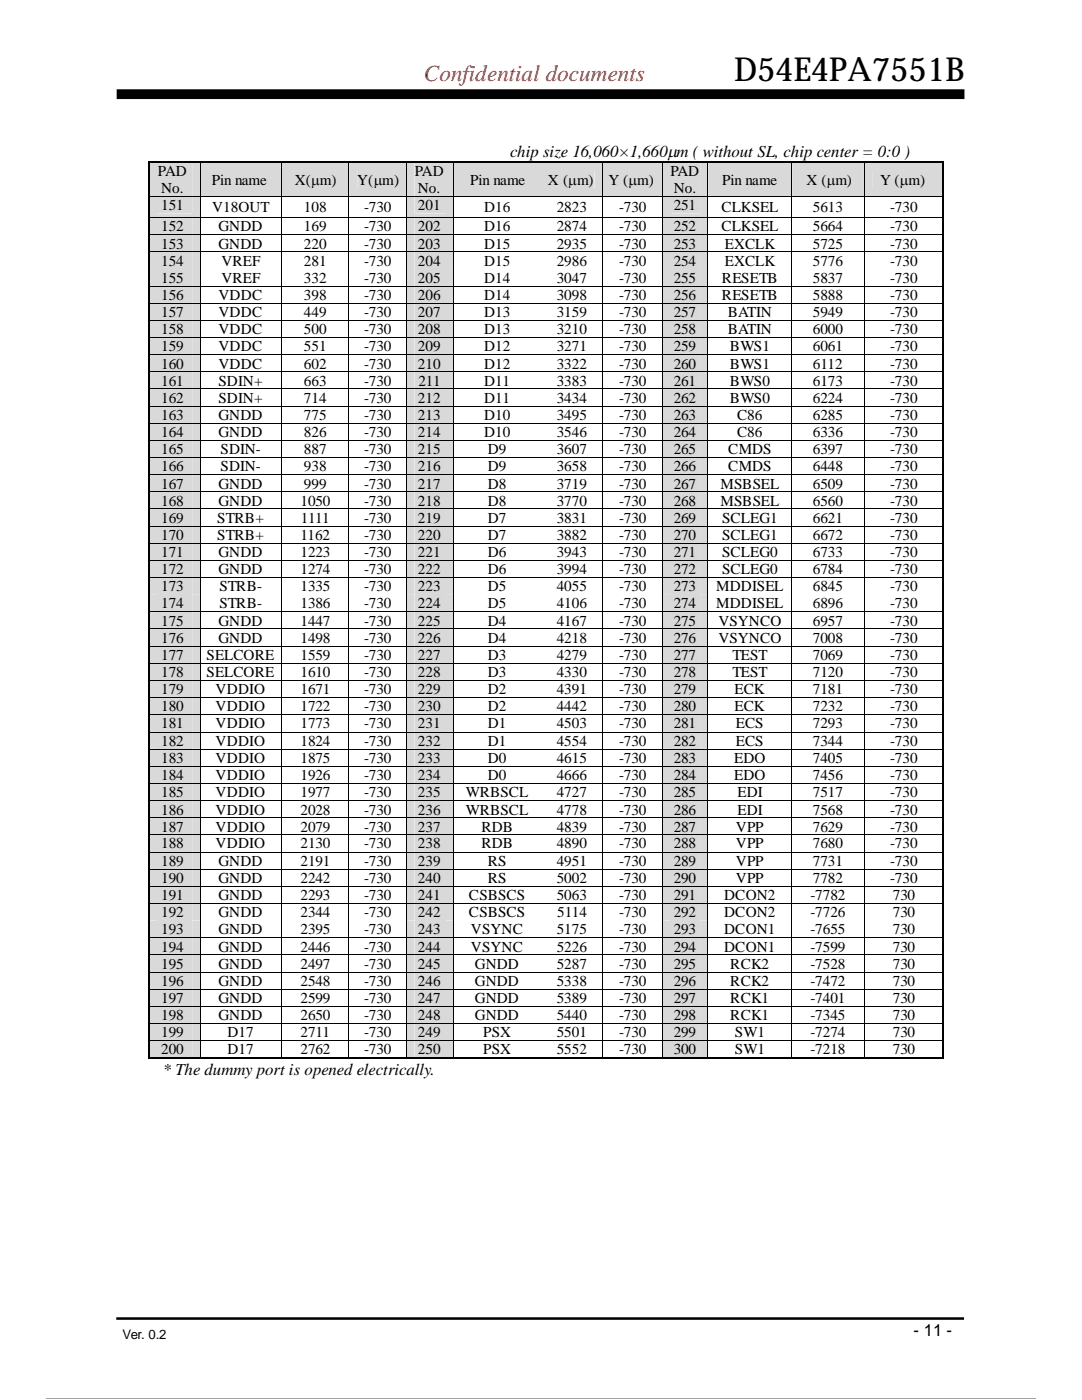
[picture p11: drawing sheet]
<svg xmlns="http://www.w3.org/2000/svg" width="216mm" height="279mm" viewBox="0 0 216 279" stroke-linecap="round" stroke-linejoin="round" font-family="sans-serif">
<defs><g id="words">
<text font-size="6.6" x="146.5" y="16.3">D54E4PA7551B</text>
<text font-size="4.6" fill="#f00" x="84.6" y="16.1">Confidential documents</text>
<g font-size="3.3">
<text x="101.8" y="31.3">chip size 16,060×1,660mm ( without SL, chip center = 0:0 )</text>
<text x="32.5" y="214.5">* The dummy port is opened electrically.</text>
<text x="182.3" y="266.5">- 11 -</text>
</g>
<g font-size="3">
<text x="31.5" y="35.2">PAD</text>
<text x="82.8" y="35.2">PAD</text>
<text x="133.8" y="35.2">PAD</text>
<text x="32.2" y="38.5">No.</text>
<text x="32.2" y="41.9">151</text>
<text x="42.2" y="36.8">Pin name</text>
<text x="58.8" y="36.8">X(mm)</text>
<text x="71.3" y="36.8">Y(mm)</text>
<text x="83.4" y="38.5">No.</text>
<text x="83.4" y="41.9">201</text>
<text x="93.8" y="36.8">Pin name</text>
<text x="109.3" y="36.8">X (mm)</text>
<text x="121.4" y="36.8">Y (mm)</text>
<text x="134.5" y="38.5">No.</text>
<text x="134.5" y="41.9">251</text>
<text x="144.1" y="36.8">Pin name</text>
<text x="161" y="36.8">X (mm)</text>
<text x="175.6" y="36.8">Y (mm)</text>
<text x="32.2" y="46.1">152</text>
<text x="42.3" y="42.3">V18OUT</text>
<text x="43.6" y="46.1">GNDD</text>
<text x="60.6" y="42.3">108</text>
<text x="60.6" y="46.1">169</text>
<text x="72.6" y="42.3">-730</text>
<text x="72.6" y="46.1">-730</text>
<text x="83.4" y="46.1">202</text>
<text x="96.6" y="42.3">D16</text>
<text x="96.6" y="46.1">D16</text>
<text x="111.1" y="42.3">2823</text>
<text x="111.1" y="46.1">2874</text>
<text x="123.5" y="42.3">-730</text>
<text x="123.5" y="46.1">-730</text>
<text x="134.5" y="46.1">252</text>
<text x="143.9" y="42.3">CLKSEL</text>
<text x="143.9" y="46.1">CLKSEL</text>
<text x="162.2" y="42.3">5613</text>
<text x="162.2" y="46.1">5664</text>
<text x="177.6" y="42.3">-730</text>
<text x="177.6" y="46.1">-730</text>
<text x="32.2" y="49.6">153</text>
<text x="32.2" y="53">154</text>
<text x="43.6" y="49.6">GNDD</text>
<text x="44.2" y="53">VREF</text>
<text x="60.6" y="49.6">220</text>
<text x="60.6" y="53">281</text>
<text x="72.6" y="49.6">-730</text>
<text x="72.6" y="53">-730</text>
<text x="83.4" y="49.6">203</text>
<text x="83.4" y="53">204</text>
<text x="96.6" y="49.6">D15</text>
<text x="96.6" y="53">D15</text>
<text x="111.1" y="49.6">2935</text>
<text x="111.1" y="53">2986</text>
<text x="123.5" y="49.6">-730</text>
<text x="123.5" y="53">-730</text>
<text x="134.5" y="49.6">253</text>
<text x="134.5" y="53">254</text>
<text x="144.6" y="49.6">EXCLK</text>
<text x="144.6" y="53">EXCLK</text>
<text x="162.2" y="49.6">5725</text>
<text x="162.2" y="53">5776</text>
<text x="177.6" y="49.6">-730</text>
<text x="177.6" y="53">-730</text>
<text x="32.2" y="56.4">155</text>
<text x="32.2" y="59.9">156</text>
<text x="43.6" y="59.9">VDDC</text>
<text x="44.2" y="56.4">VREF</text>
<text x="60.6" y="56.4">332</text>
<text x="60.6" y="59.9">398</text>
<text x="72.6" y="56.4">-730</text>
<text x="72.6" y="59.9">-730</text>
<text x="83.4" y="56.4">205</text>
<text x="83.4" y="59.9">206</text>
<text x="96.6" y="56.4">D14</text>
<text x="96.6" y="59.9">D14</text>
<text x="111.1" y="56.4">3047</text>
<text x="111.1" y="59.9">3098</text>
<text x="123.5" y="56.4">-730</text>
<text x="123.5" y="59.9">-730</text>
<text x="134.5" y="56.4">255</text>
<text x="134.5" y="59.9">256</text>
<text x="144" y="56.4">RESETB</text>
<text x="144" y="59.9">RESETB</text>
<text x="162.2" y="56.4">5837</text>
<text x="162.2" y="59.9">5888</text>
<text x="177.6" y="56.4">-730</text>
<text x="177.6" y="59.9">-730</text>
<text x="32.2" y="63.2">157</text>
<text x="43.6" y="63.2">VDDC</text>
<text x="60.6" y="63.2">449</text>
<text x="72.6" y="63.2">-730</text>
<text x="83.4" y="63.2">207</text>
<text x="96.6" y="63.2">D13</text>
<text x="111.1" y="63.2">3159</text>
<text x="123.5" y="63.2">-730</text>
<text x="134.5" y="63.2">257</text>
<text x="145.2" y="63.2">BATIN</text>
<text x="162.2" y="63.2">5949</text>
<text x="177.6" y="63.2">-730</text>
<text x="32.2" y="66.7">158</text>
<text x="32.2" y="70.1">159</text>
<text x="43.6" y="66.7">VDDC</text>
<text x="43.6" y="70.1">VDDC</text>
<text x="60.6" y="66.7">500</text>
<text x="60.6" y="70.1">551</text>
<text x="72.6" y="66.7">-730</text>
<text x="72.6" y="70.1">-730</text>
<text x="83.4" y="66.7">208</text>
<text x="83.4" y="70.1">209</text>
<text x="96.6" y="66.7">D13</text>
<text x="96.6" y="70.1">D12</text>
<text x="111.1" y="66.7">3210</text>
<text x="111.1" y="70.1">3271</text>
<text x="123.5" y="66.7">-730</text>
<text x="123.5" y="70.1">-730</text>
<text x="134.5" y="66.7">258</text>
<text x="134.5" y="70.1">259</text>
<text x="145.2" y="66.7">BATIN</text>
<text x="145.6" y="70.1">BWS1</text>
<text x="162.2" y="70.1">6061</text>
<text x="162.2" y="66.7">6000</text>
<text x="177.6" y="70.1">-730</text>
<text x="177.6" y="66.7">-730</text>
<text x="32.2" y="73.6">160</text>
<text x="32.2" y="77">161</text>
<text x="43.6" y="73.6">VDDC</text>
<text x="43.6" y="77">SDIN+</text>
<text x="60.6" y="73.6">602</text>
<text x="60.6" y="77">663</text>
<text x="72.6" y="73.6">-730</text>
<text x="72.6" y="77">-730</text>
<text x="83.4" y="73.6">210</text>
<text x="83.5" y="77">211</text>
<text x="96.6" y="73.6">D12</text>
<text x="96.6" y="77">D11</text>
<text x="111.1" y="73.6">3322</text>
<text x="111.1" y="77">3383</text>
<text x="123.5" y="73.6">-730</text>
<text x="123.5" y="77">-730</text>
<text x="134.5" y="73.6">260</text>
<text x="134.5" y="77">261</text>
<text x="145.6" y="73.6">BWS1</text>
<text x="145.6" y="77">BWS0</text>
<text x="162.2" y="73.6">6112</text>
<text x="162.2" y="77">6173</text>
<text x="177.6" y="73.6">-730</text>
<text x="177.6" y="77">-730</text>
<text x="32.2" y="80.3">162</text>
<text x="32.2" y="83.8">163</text>
<text x="43.6" y="80.3">SDIN+</text>
<text x="43.6" y="83.8">GNDD</text>
<text x="60.6" y="80.3">714</text>
<text x="60.6" y="83.8">775</text>
<text x="72.6" y="80.3">-730</text>
<text x="72.6" y="83.8">-730</text>
<text x="83.4" y="80.3">212</text>
<text x="83.4" y="83.8">213</text>
<text x="96.6" y="80.3">D11</text>
<text x="96.6" y="83.8">D10</text>
<text x="111.1" y="80.3">3434</text>
<text x="111.1" y="83.8">3495</text>
<text x="123.5" y="80.3">-730</text>
<text x="123.5" y="83.8">-730</text>
<text x="134.5" y="80.3">262</text>
<text x="134.5" y="83.8">263</text>
<text x="145.6" y="80.3">BWS0</text>
<text x="147.1" y="83.8">C86</text>
<text x="162.2" y="80.3">6224</text>
<text x="162.2" y="83.8">6285</text>
<text x="177.6" y="80.3">-730</text>
<text x="177.6" y="83.8">-730</text>
<text x="32.2" y="87.2">164</text>
<text x="43.6" y="87.2">GNDD</text>
<text x="60.6" y="87.2">826</text>
<text x="72.6" y="87.2">-730</text>
<text x="83.4" y="87.2">214</text>
<text x="96.6" y="87.2">D10</text>
<text x="111.1" y="87.2">3546</text>
<text x="123.5" y="87.2">-730</text>
<text x="134.5" y="87.2">264</text>
<text x="147.1" y="87.2">C86</text>
<text x="162.2" y="87.2">6336</text>
<text x="177.6" y="87.2">-730</text>
<text x="32.2" y="90.7">165</text>
<text x="32.2" y="94.1">166</text>
<text x="44" y="90.7">SDIN-</text>
<text x="44" y="94.1">SDIN-</text>
<text x="60.6" y="90.7">887</text>
<text x="60.6" y="94.1">938</text>
<text x="72.6" y="90.7">-730</text>
<text x="72.6" y="94.1">-730</text>
<text x="83.4" y="90.7">215</text>
<text x="83.4" y="94.1">216</text>
<text x="97.4" y="90.7">D9</text>
<text x="97.4" y="94.1">D9</text>
<text x="111.1" y="90.7">3607</text>
<text x="111.1" y="94.1">3658</text>
<text x="123.5" y="90.7">-730</text>
<text x="123.5" y="94.1">-730</text>
<text x="134.5" y="90.7">265</text>
<text x="134.5" y="94.1">266</text>
<text x="145.3" y="90.7">CMDS</text>
<text x="145.3" y="94.1">CMDS</text>
<text x="162.2" y="90.7">6397</text>
<text x="162.2" y="94.1">6448</text>
<text x="177.6" y="90.7">-730</text>
<text x="177.6" y="94.1">-730</text>
<text x="32.2" y="97.5">167</text>
<text x="32.2" y="100.9">168</text>
<text x="43.6" y="97.5">GNDD</text>
<text x="43.6" y="100.9">GNDD</text>
<text x="59.9" y="100.9">1050</text>
<text x="60.6" y="97.5">999</text>
<text x="72.6" y="100.9">-730</text>
<text x="72.6" y="97.5">-730</text>
<text x="83.4" y="97.5">217</text>
<text x="83.4" y="100.9">218</text>
<text x="97.4" y="97.5">D8</text>
<text x="97.4" y="100.9">D8</text>
<text x="111.1" y="97.5">3719</text>
<text x="111.1" y="100.9">3770</text>
<text x="123.5" y="97.5">-730</text>
<text x="123.5" y="100.9">-730</text>
<text x="134.5" y="97.5">267</text>
<text x="134.5" y="100.9">268</text>
<text x="143.8" y="97.5">MSBSEL</text>
<text x="143.8" y="100.9">MSBSEL</text>
<text x="162.2" y="97.5">6509</text>
<text x="162.2" y="100.9">6560</text>
<text x="177.6" y="97.5">-730</text>
<text x="177.6" y="100.9">-730</text>
<text x="32.2" y="104.3">169</text>
<text x="32.2" y="107.8">170</text>
<text x="43.3" y="104.3">STRB+</text>
<text x="43.3" y="107.8">STRB+</text>
<text x="59.9" y="107.8">1162</text>
<text x="60" y="104.3">1111</text>
<text x="72.6" y="104.3">-730</text>
<text x="72.6" y="107.8">-730</text>
<text x="83.4" y="104.3">219</text>
<text x="83.4" y="107.8">220</text>
<text x="97.4" y="104.3">D7</text>
<text x="97.4" y="107.8">D7</text>
<text x="111.1" y="104.3">3831</text>
<text x="111.1" y="107.8">3882</text>
<text x="123.5" y="104.3">-730</text>
<text x="123.5" y="107.8">-730</text>
<text x="134.5" y="104.3">269</text>
<text x="134.5" y="107.8">270</text>
<text x="144.1" y="104.3">SCLEG1</text>
<text x="144.1" y="107.8">SCLEG1</text>
<text x="162.2" y="104.3">6621</text>
<text x="162.2" y="107.8">6672</text>
<text x="177.6" y="104.3">-730</text>
<text x="177.6" y="107.8">-730</text>
<text x="32.2" y="111.2">171</text>
<text x="43.6" y="111.2">GNDD</text>
<text x="59.9" y="111.2">1223</text>
<text x="72.6" y="111.2">-730</text>
<text x="83.4" y="111.2">221</text>
<text x="97.4" y="111.2">D6</text>
<text x="111.1" y="111.2">3943</text>
<text x="123.5" y="111.2">-730</text>
<text x="134.5" y="111.2">271</text>
<text x="144.1" y="111.2">SCLEG0</text>
<text x="162.2" y="111.2">6733</text>
<text x="177.6" y="111.2">-730</text>
<text x="32.2" y="114.6">172</text>
<text x="32.2" y="118">173</text>
<text x="43.6" y="114.6">GNDD</text>
<text x="43.8" y="118">STRB-</text>
<text x="59.9" y="114.6">1274</text>
<text x="59.9" y="118">1335</text>
<text x="72.6" y="114.6">-730</text>
<text x="72.6" y="118">-730</text>
<text x="83.4" y="114.6">222</text>
<text x="83.4" y="118">223</text>
<text x="97.4" y="114.6">D6</text>
<text x="97.4" y="118">D5</text>
<text x="111.1" y="114.6">3994</text>
<text x="111.1" y="118">4055</text>
<text x="123.5" y="114.6">-730</text>
<text x="123.5" y="118">-730</text>
<text x="134.5" y="114.6">272</text>
<text x="134.5" y="118">273</text>
<text x="142.9" y="118">MDDISEL</text>
<text x="144.1" y="114.6">SCLEG0</text>
<text x="162.2" y="114.6">6784</text>
<text x="162.2" y="118">6845</text>
<text x="177.6" y="114.6">-730</text>
<text x="177.6" y="118">-730</text>
<text x="32.2" y="121.4">174</text>
<text x="32.2" y="124.9">175</text>
<text x="43.6" y="124.9">GNDD</text>
<text x="43.8" y="121.4">STRB-</text>
<text x="59.9" y="124.9">1447</text>
<text x="59.9" y="121.4">1386</text>
<text x="72.6" y="124.9">-730</text>
<text x="72.6" y="121.4">-730</text>
<text x="83.4" y="121.4">224</text>
<text x="83.4" y="124.9">225</text>
<text x="97.4" y="121.4">D5</text>
<text x="97.4" y="124.9">D4</text>
<text x="111.1" y="121.4">4106</text>
<text x="111.1" y="124.9">4167</text>
<text x="123.5" y="121.4">-730</text>
<text x="123.5" y="124.9">-730</text>
<text x="134.5" y="121.4">274</text>
<text x="134.5" y="124.9">275</text>
<text x="142.9" y="121.4">MDDISEL</text>
<text x="143.3" y="124.9">VSYNCO</text>
<text x="162.2" y="121.4">6896</text>
<text x="162.2" y="124.9">6957</text>
<text x="177.6" y="121.4">-730</text>
<text x="177.6" y="124.9">-730</text>
<text x="32.2" y="128.3">176</text>
<text x="32.2" y="131.7">177</text>
<text x="41.2" y="131.7">SELCORE</text>
<text x="43.6" y="128.3">GNDD</text>
<text x="59.9" y="128.3">1498</text>
<text x="59.9" y="131.7">1559</text>
<text x="72.6" y="128.3">-730</text>
<text x="72.6" y="131.7">-730</text>
<text x="83.4" y="128.3">226</text>
<text x="83.4" y="131.7">227</text>
<text x="97.4" y="128.3">D4</text>
<text x="97.4" y="131.7">D3</text>
<text x="111.1" y="128.3">4218</text>
<text x="111.1" y="131.7">4279</text>
<text x="123.5" y="128.3">-730</text>
<text x="123.5" y="131.7">-730</text>
<text x="134.5" y="128.3">276</text>
<text x="134.5" y="131.7">277</text>
<text x="143.3" y="128.3">VSYNCO</text>
<text x="146.1" y="131.7">TEST</text>
<text x="162.2" y="128.3">7008</text>
<text x="162.2" y="131.7">7069</text>
<text x="177.6" y="128.3">-730</text>
<text x="177.6" y="131.7">-730</text>
<text x="32.2" y="135.1">178</text>
<text x="41.2" y="135.1">SELCORE</text>
<text x="59.9" y="135.1">1610</text>
<text x="72.6" y="135.1">-730</text>
<text x="83.4" y="135.1">228</text>
<text x="97.4" y="135.1">D3</text>
<text x="111.1" y="135.1">4330</text>
<text x="123.5" y="135.1">-730</text>
<text x="134.5" y="135.1">278</text>
<text x="146.1" y="135.1">TEST</text>
<text x="162.2" y="135.1">7120</text>
<text x="177.6" y="135.1">-730</text>
<text x="32.2" y="138.6">179</text>
<text x="32.2" y="142">180</text>
<text x="43" y="138.6">VDDIO</text>
<text x="43" y="142">VDDIO</text>
<text x="59.9" y="138.6">1671</text>
<text x="59.9" y="142">1722</text>
<text x="72.6" y="138.6">-730</text>
<text x="72.6" y="142">-730</text>
<text x="83.4" y="138.6">229</text>
<text x="83.4" y="142">230</text>
<text x="97.4" y="138.6">D2</text>
<text x="97.4" y="142">D2</text>
<text x="111.1" y="138.6">4391</text>
<text x="111.1" y="142">4442</text>
<text x="123.5" y="138.6">-730</text>
<text x="123.5" y="142">-730</text>
<text x="134.5" y="138.6">279</text>
<text x="134.5" y="142">280</text>
<text x="146.6" y="138.6">ECK</text>
<text x="146.6" y="142">ECK</text>
<text x="162.2" y="138.6">7181</text>
<text x="162.2" y="142">7232</text>
<text x="177.6" y="138.6">-730</text>
<text x="177.6" y="142">-730</text>
<text x="32.2" y="145.4">181</text>
<text x="32.2" y="148.8">182</text>
<text x="43" y="145.4">VDDIO</text>
<text x="43" y="148.8">VDDIO</text>
<text x="59.9" y="145.4">1773</text>
<text x="59.9" y="148.8">1824</text>
<text x="72.6" y="145.4">-730</text>
<text x="72.6" y="148.8">-730</text>
<text x="83.4" y="145.4">231</text>
<text x="83.4" y="148.8">232</text>
<text x="97.4" y="145.4">D1</text>
<text x="97.4" y="148.8">D1</text>
<text x="111.1" y="145.4">4503</text>
<text x="111.1" y="148.8">4554</text>
<text x="123.5" y="145.4">-730</text>
<text x="123.5" y="148.8">-730</text>
<text x="134.5" y="145.4">281</text>
<text x="134.5" y="148.8">282</text>
<text x="146.8" y="145.4">ECS</text>
<text x="146.8" y="148.8">ECS</text>
<text x="162.2" y="145.4">7293</text>
<text x="162.2" y="148.8">7344</text>
<text x="177.6" y="145.4">-730</text>
<text x="177.6" y="148.8">-730</text>
<text x="32.2" y="152.2">183</text>
<text x="32.2" y="155.7">184</text>
<text x="43" y="152.2">VDDIO</text>
<text x="43" y="155.7">VDDIO</text>
<text x="59.9" y="152.2">1875</text>
<text x="59.9" y="155.7">1926</text>
<text x="72.6" y="152.2">-730</text>
<text x="72.6" y="155.7">-730</text>
<text x="83.4" y="152.2">233</text>
<text x="83.4" y="155.7">234</text>
<text x="97.4" y="152.2">D0</text>
<text x="97.4" y="155.7">D0</text>
<text x="111.1" y="152.2">4615</text>
<text x="111.1" y="155.7">4666</text>
<text x="123.5" y="152.2">-730</text>
<text x="123.5" y="155.7">-730</text>
<text x="134.5" y="152.2">283</text>
<text x="134.5" y="155.7">284</text>
<text x="146.5" y="152.2">EDO</text>
<text x="146.5" y="155.7">EDO</text>
<text x="162.2" y="152.2">7405</text>
<text x="162.2" y="155.7">7456</text>
<text x="177.6" y="152.2">-730</text>
<text x="177.6" y="155.7">-730</text>
<text x="32.2" y="159.1">185</text>
<text x="43" y="159.1">VDDIO</text>
<text x="59.9" y="159.1">1977</text>
<text x="72.6" y="159.1">-730</text>
<text x="83.4" y="159.1">235</text>
<text x="93" y="159.1">WRBSCL</text>
<text x="111.1" y="159.1">4727</text>
<text x="123.5" y="159.1">-730</text>
<text x="134.5" y="159.1">285</text>
<text x="147.2" y="159.1">EDI</text>
<text x="162.2" y="159.1">7517</text>
<text x="177.6" y="159.1">-730</text>
<text x="32.2" y="162.6">186</text>
<text x="32.2" y="165.9">187</text>
<text x="43" y="162.6">VDDIO</text>
<text x="43" y="165.9">VDDIO</text>
<text x="59.9" y="162.6">2028</text>
<text x="59.9" y="165.9">2079</text>
<text x="72.6" y="162.6">-730</text>
<text x="72.6" y="165.9">-730</text>
<text x="83.4" y="162.6">236</text>
<text x="83.4" y="165.9">237</text>
<text x="93" y="162.6">WRBSCL</text>
<text x="96.1" y="165.9">RDB</text>
<text x="111.1" y="162.6">4778</text>
<text x="111.1" y="165.9">4839</text>
<text x="123.5" y="162.6">-730</text>
<text x="123.5" y="165.9">-730</text>
<text x="134.5" y="162.6">286</text>
<text x="134.5" y="165.9">287</text>
<text x="146.8" y="165.9">VPP</text>
<text x="147.2" y="162.6">EDI</text>
<text x="162.2" y="162.6">7568</text>
<text x="162.2" y="165.9">7629</text>
<text x="177.6" y="162.6">-730</text>
<text x="177.6" y="165.9">-730</text>
<text x="32.2" y="169.3">188</text>
<text x="32.2" y="172.8">189</text>
<text x="43" y="169.3">VDDIO</text>
<text x="43.6" y="172.8">GNDD</text>
<text x="59.9" y="169.3">2130</text>
<text x="59.9" y="172.8">2191</text>
<text x="72.6" y="169.3">-730</text>
<text x="72.6" y="172.8">-730</text>
<text x="83.4" y="169.3">238</text>
<text x="83.4" y="172.8">239</text>
<text x="96.1" y="169.3">RDB</text>
<text x="97.4" y="172.8">RS</text>
<text x="111.1" y="169.3">4890</text>
<text x="111.1" y="172.8">4951</text>
<text x="123.5" y="169.3">-730</text>
<text x="123.5" y="172.8">-730</text>
<text x="134.5" y="169.3">288</text>
<text x="134.5" y="172.8">289</text>
<text x="146.8" y="169.3">VPP</text>
<text x="146.8" y="172.8">VPP</text>
<text x="162.2" y="169.3">7680</text>
<text x="162.2" y="172.8">7731</text>
<text x="177.6" y="169.3">-730</text>
<text x="177.6" y="172.8">-730</text>
<text x="32.2" y="176.2">190</text>
<text x="32.2" y="179.7">191</text>
<text x="43.6" y="176.2">GNDD</text>
<text x="43.6" y="179.7">GNDD</text>
<text x="59.9" y="176.2">2242</text>
<text x="59.9" y="179.7">2293</text>
<text x="72.6" y="176.2">-730</text>
<text x="72.6" y="179.7">-730</text>
<text x="83.4" y="176.2">240</text>
<text x="83.4" y="179.7">241</text>
<text x="93.6" y="179.7">CSBSCS</text>
<text x="97.4" y="176.2">RS</text>
<text x="111.1" y="176.2">5002</text>
<text x="111.1" y="179.7">5063</text>
<text x="123.5" y="176.2">-730</text>
<text x="123.5" y="179.7">-730</text>
<text x="134.5" y="176.2">290</text>
<text x="134.5" y="179.7">291</text>
<text x="144.5" y="179.7">DCON2</text>
<text x="146.8" y="176.2">VPP</text>
<text x="161.7" y="179.7">-7782</text>
<text x="162.2" y="176.2">7782</text>
<text x="177.6" y="176.2">-730</text>
<text x="178.1" y="179.7">730</text>
<text x="32.2" y="183">192</text>
<text x="43.6" y="183">GNDD</text>
<text x="59.9" y="183">2344</text>
<text x="72.6" y="183">-730</text>
<text x="83.4" y="183">242</text>
<text x="93.6" y="183">CSBSCS</text>
<text x="111.2" y="183">5114</text>
<text x="123.5" y="183">-730</text>
<text x="134.5" y="183">292</text>
<text x="144.5" y="183">DCON2</text>
<text x="161.7" y="183">-7726</text>
<text x="178.1" y="183">730</text>
<text x="32.2" y="186.4">193</text>
<text x="32.2" y="189.9">194</text>
<text x="43.6" y="186.4">GNDD</text>
<text x="43.6" y="189.9">GNDD</text>
<text x="59.9" y="186.4">2395</text>
<text x="59.9" y="189.9">2446</text>
<text x="72.6" y="186.4">-730</text>
<text x="72.6" y="189.9">-730</text>
<text x="83.4" y="186.4">243</text>
<text x="83.4" y="189.9">244</text>
<text x="94" y="186.4">VSYNC</text>
<text x="94" y="189.9">VSYNC</text>
<text x="111.1" y="186.4">5175</text>
<text x="111.1" y="189.9">5226</text>
<text x="123.5" y="186.4">-730</text>
<text x="123.5" y="189.9">-730</text>
<text x="134.5" y="186.4">293</text>
<text x="134.5" y="189.9">294</text>
<text x="144.5" y="186.4">DCON1</text>
<text x="144.5" y="189.9">DCON1</text>
<text x="161.7" y="186.4">-7655</text>
<text x="161.7" y="189.9">-7599</text>
<text x="178.1" y="186.4">730</text>
<text x="178.1" y="189.9">730</text>
<text x="32.2" y="193.3">195</text>
<text x="32.2" y="196.8">196</text>
<text x="43.6" y="193.3">GNDD</text>
<text x="43.6" y="196.8">GNDD</text>
<text x="59.9" y="193.3">2497</text>
<text x="59.9" y="196.8">2548</text>
<text x="72.6" y="193.3">-730</text>
<text x="72.6" y="196.8">-730</text>
<text x="83.4" y="193.3">245</text>
<text x="83.4" y="196.8">246</text>
<text x="94.7" y="193.3">GNDD</text>
<text x="94.7" y="196.8">GNDD</text>
<text x="111.1" y="193.3">5287</text>
<text x="111.1" y="196.8">5338</text>
<text x="123.5" y="193.3">-730</text>
<text x="123.5" y="196.8">-730</text>
<text x="134.5" y="193.3">295</text>
<text x="134.5" y="196.8">296</text>
<text x="145.7" y="193.3">RCK2</text>
<text x="145.7" y="196.8">RCK2</text>
<text x="161.7" y="193.3">-7528</text>
<text x="161.7" y="196.8">-7472</text>
<text x="178.1" y="193.3">730</text>
<text x="178.1" y="196.8">730</text>
<text x="32.2" y="200.2">197</text>
<text x="32.2" y="203.6">198</text>
<text x="43.6" y="200.2">GNDD</text>
<text x="43.6" y="203.6">GNDD</text>
<text x="59.9" y="200.2">2599</text>
<text x="59.9" y="203.6">2650</text>
<text x="72.6" y="200.2">-730</text>
<text x="72.6" y="203.6">-730</text>
<text x="83.4" y="200.2">247</text>
<text x="83.4" y="203.6">248</text>
<text x="94.7" y="200.2">GNDD</text>
<text x="94.7" y="203.6">GNDD</text>
<text x="111.1" y="200.2">5389</text>
<text x="111.1" y="203.6">5440</text>
<text x="123.5" y="200.2">-730</text>
<text x="123.5" y="203.6">-730</text>
<text x="134.5" y="200.2">297</text>
<text x="134.5" y="203.6">298</text>
<text x="145.7" y="200.2">RCK1</text>
<text x="145.7" y="203.6">RCK1</text>
<text x="161.7" y="200.2">-7401</text>
<text x="161.7" y="203.6">-7345</text>
<text x="178.1" y="200.2">730</text>
<text x="178.1" y="203.6">730</text>
<text x="32.2" y="207">199</text>
<text x="45.4" y="207">D17</text>
<text x="59.9" y="207">2711</text>
<text x="72.6" y="207">-730</text>
<text x="83.4" y="207">249</text>
<text x="96.4" y="207">PSX</text>
<text x="111.1" y="207">5501</text>
<text x="123.5" y="207">-730</text>
<text x="134.5" y="207">299</text>
<text x="146.6" y="207">SW1</text>
<text x="161.7" y="207">-7274</text>
<text x="178.1" y="207">730</text>
<text x="32.2" y="210.4">200</text>
<text x="45.4" y="210.4">D17</text>
<text x="59.9" y="210.4">2762</text>
<text x="72.6" y="210.4">-730</text>
<text x="83.4" y="210.4">250</text>
<text x="96.4" y="210.4">PSX</text>
<text x="111.1" y="210.4">5552</text>
<text x="123.5" y="210.4">-730</text>
<text x="134.5" y="210.4">300</text>
<text x="146.6" y="210.4">SW1</text>
<text x="161.7" y="210.4">-7218</text>
<text x="178.1" y="210.4">730</text>
</g>
<text font-size="2.6" x="24.5" y="267.3">Ver. 0.2</text>
</g></defs>
<path d="M23.3 18.8h169.1" fill="none" stroke="#000" stroke-width="1.9" stroke-linecap="butt"/>
<path d="M37.3 8.5h155.1v9.1h-155.1z" fill-rule="evenodd" fill="#fff"/>
<path d="M23.2 263.1h169.2" fill="none" stroke="#000" stroke-width=".51"/>
<path d="M24.5 264.7h18.8v4.6h-18.8z" fill-rule="evenodd" fill="#fff"/>
<g fill="#d9d9d9">
<path d="M29.9 32.5h10.1v6.6h-10.1z" fill-rule="evenodd"/>
<path d="M31.4 32.5h7v3.3h-7z" fill-rule="evenodd"/>
<path d="M31.4 35.8h7v3.3h-7z" fill-rule="evenodd"/>
<path d="M40 32.5h16v6.6h-16z" fill-rule="evenodd"/>
<path d="M41.7 34.1h12.7v3.4h-12.7z" fill-rule="evenodd"/>
<path d="M56.1 32.5h13.5v6.6h-13.5z" fill-rule="evenodd"/>
<path d="M57.7 34.1h10.5v3.4h-10.5z" fill-rule="evenodd"/>
<path d="M69.7 32.5h11.3v6.6h-11.3z" fill-rule="evenodd"/>
<path d="M71.4 34.1h8.1v3.4h-8.1z" fill-rule="evenodd"/>
<path d="M81.1 32.5h9.4v6.6h-9.4z" fill-rule="evenodd"/>
<path d="M82.7 32.5h6.2v3.3h-6.2z" fill-rule="evenodd"/>
<path d="M82.7 35.8h6.2v3.3h-6.2z" fill-rule="evenodd"/>
<path d="M90.6 32.5h17.3v6.6h-17.3z" fill-rule="evenodd"/>
<path d="M92.1 34.1h14.2v3.4h-14.2z" fill-rule="evenodd"/>
<path d="M107.9 32.5h12.2v6.6h-12.2z" fill-rule="evenodd"/>
<path d="M109.6 34.1h9v3.4h-9z" fill-rule="evenodd"/>
<path d="M120.2 32.5h11.9v6.6h-11.9z" fill-rule="evenodd"/>
<path d="M121.9 34.1h8.7v3.4h-8.7z" fill-rule="evenodd"/>
<path d="M132.2 32.5h9v6.6h-9z" fill-rule="evenodd"/>
<path d="M133.9 32.5h5.8v3.3h-5.8z" fill-rule="evenodd"/>
<path d="M133.9 35.8h5.8v3.3h-5.8z" fill-rule="evenodd"/>
<path d="M141.3 32.5h16.7v6.6h-16.7z" fill-rule="evenodd"/>
<path d="M142.9 34.1h13.5v3.4h-13.5z" fill-rule="evenodd"/>
<path d="M158.1 32.5h14.3v6.6h-14.3z" fill-rule="evenodd"/>
<path d="M159.7 34.1h11.1v3.4h-11.1z" fill-rule="evenodd"/>
<path d="M172.5 32.5h15.5v6.6h-15.5z" fill-rule="evenodd"/>
<path d="M174.2 34.1h12.4v3.4h-12.4z" fill-rule="evenodd"/>
</g>
<g fill="#000">
<path d="M29.6 32.2h.3v.3h-.3z" fill-rule="evenodd"/>
<path d="M29.6 32.2h.3v.3h-.3z" fill-rule="evenodd"/>
<path d="M40 32.2h.3v.3h-.3z" fill-rule="evenodd"/>
<path d="M56 32.2h.3v.3h-.3z" fill-rule="evenodd"/>
<path d="M69.6 32.2h.3v.3h-.3z" fill-rule="evenodd"/>
<path d="M81 32.2h.4v.3h-.4z" fill-rule="evenodd"/>
<path d="M90.5 32.2h.3v.3h-.3z" fill-rule="evenodd"/>
<path d="M107.9 32.2h.3v.3h-.3z" fill-rule="evenodd"/>
<path d="M120.1 32.2h.4v.3h-.4z" fill-rule="evenodd"/>
<path d="M132.1 32.2h.3v.3h-.3z" fill-rule="evenodd"/>
<path d="M141.2 32.2h.4v.3h-.4z" fill-rule="evenodd"/>
<path d="M158 32.2h.3v.3h-.3z" fill-rule="evenodd"/>
<path d="M172.4 32.2h.3v.3h-.3z" fill-rule="evenodd"/>
<path d="M188 32.2h.4v.3h-.4z" fill-rule="evenodd"/>
<path d="M188 32.2h.4v.3h-.4z" fill-rule="evenodd"/>
</g>
<g fill="none" stroke="#000" stroke-width=".34">
<path d="M29.9 32.3h10.1M40.3 32.3h15.7M56.3 32.3h13.3M69.9 32.3h11.1M81.4 32.3h9.1M90.8 32.3h17.1M108.2 32.3h11.9M120.5 32.3h11.6M132.4 32.3h8.8M141.6 32.3h16.4M158.3 32.3h14.1M172.7 32.3h15.3"/>
<path d="M188.2 32.5v6.6"/>
</g>
<path d="M29.8 32.5v6.6" fill="none" stroke="#000" stroke-width=".25"/>
<path d="M40 32.5v6.6M56.1 32.5v6.6M69.6 32.5v6.6M81.1 32.5v6.6M90.6 32.5v6.6M120.2 32.5v6.6M132.1 32.5v6.6M141.3 32.5v6.6M158 32.5v6.6M172.4 32.5v6.6" fill="none" stroke="#000" stroke-width=".2"/>
<g fill="#d9d9d9">
<path d="M29.9 39.2h10.1v4.1h-10.1z" fill-rule="evenodd"/>
<path d="M31.4 39.2h7v3.4h-7z" fill-rule="evenodd"/>
<path d="M81.1 39.2h9.4v4.1h-9.4z" fill-rule="evenodd"/>
<path d="M82.7 39.2h6.2v3.4h-6.2z" fill-rule="evenodd"/>
<path d="M132.2 39.2h9v4.1h-9z" fill-rule="evenodd"/>
<path d="M133.9 39.2h5.8v3.4h-5.8z" fill-rule="evenodd"/>
</g>
<g fill="#000">
<path d="M29.6 39.1l.3 .1z" fill-rule="evenodd"/>
<path d="M40 39.1v.1z" fill-rule="evenodd"/>
<path d="M56 39.1l.1 .1z" fill-rule="evenodd"/>
<path d="M69.6 39.1l.1 .1z" fill-rule="evenodd"/>
<path d="M81 39.1l.1 .1z" fill-rule="evenodd"/>
<path d="M90.5 39.1l.1 .1z" fill-rule="evenodd"/>
<path d="M120.1 39.1l.1 .1z" fill-rule="evenodd"/>
<path d="M132.1 39.1l.1 .1z" fill-rule="evenodd"/>
<path d="M141.2 39.1l.1 .1z" fill-rule="evenodd"/>
<path d="M158 39.1l.1 .1z" fill-rule="evenodd"/>
<path d="M172.4 39.1l.1 .1z" fill-rule="evenodd"/>
<path d="M188 39.1l.4 .1z" fill-rule="evenodd"/>
</g>
<g fill="none" stroke="#000" stroke-width=".2">
<path d="M29.9 39.2h10.1M40 39.2v4.1M40 39.2h16M56.1 39.2v4.1M56.1 39.2h13.5M69.6 39.2v4.1M69.7 39.2h11.3M81.1 39.2v4.1M81.1 39.2h9.4M90.6 39.2v4.1M90.6 39.2h29.5M120.2 39.2v4.1"/>
<path d="M120.2 39.2h11.9M132.1 39.2v4.1M132.2 39.2h9M141.3 39.2v4.1M141.3 39.2h16.7M158 39.2v4.1M158.1 39.2h14.3M172.4 39.2v4.1M172.5 39.2h15.5"/>
</g>
<path d="M29.8 39.2v4.1" fill="none" stroke="#000" stroke-width=".25"/>
<path d="M188.2 39.2v4.1" fill="none" stroke="#000" stroke-width=".34"/>
<g fill="#d9d9d9">
<path d="M29.9 43.4h10.1v3.4h-10.1z" fill-rule="evenodd"/>
<path d="M31.4 43.4h7v3.4h-7z" fill-rule="evenodd"/>
<path d="M81.1 43.4h9.4v3.4h-9.4z" fill-rule="evenodd"/>
<path d="M82.7 43.4h6.2v3.4h-6.2z" fill-rule="evenodd"/>
<path d="M132.2 43.4h9v3.4h-9z" fill-rule="evenodd"/>
<path d="M133.9 43.4h5.8v3.4h-5.8z" fill-rule="evenodd"/>
</g>
<g fill="#000">
<path d="M29.6 43.3l.3 .1z" fill-rule="evenodd"/>
<path d="M40 43.3v.1z" fill-rule="evenodd"/>
<path d="M56 43.3l.1 .1z" fill-rule="evenodd"/>
<path d="M69.6 43.3l.1 .1z" fill-rule="evenodd"/>
<path d="M81 43.3l.1 .1z" fill-rule="evenodd"/>
<path d="M90.5 43.3l.1 .1z" fill-rule="evenodd"/>
<path d="M120.1 43.3l.1 .1z" fill-rule="evenodd"/>
<path d="M132.1 43.3l.1 .1z" fill-rule="evenodd"/>
<path d="M141.2 43.3l.1 .1z" fill-rule="evenodd"/>
<path d="M158 43.3l.1 .1z" fill-rule="evenodd"/>
<path d="M172.4 43.3l.1 .1z" fill-rule="evenodd"/>
<path d="M188 43.3l.4 .1z" fill-rule="evenodd"/>
</g>
<g fill="none" stroke="#000" stroke-width=".2">
<path d="M29.9 43.4h10.1M40 43.4v3.4M40 43.4h16M56.1 43.4v3.4M56.1 43.4h13.5M69.6 43.4v3.4M69.7 43.4h11.3M81.1 43.4v3.4M81.1 43.4h9.4M90.6 43.4v3.4M90.6 43.4h29.5M120.2 43.4v3.4"/>
<path d="M120.2 43.4h11.9M132.1 43.4v3.4M132.2 43.4h9M141.3 43.4v3.4M141.3 43.4h16.7M158 43.4v3.4M158.1 43.4h14.3M172.4 43.4v3.4M172.5 43.4h15.5"/>
</g>
<path d="M29.8 43.4v3.4" fill="none" stroke="#000" stroke-width=".25"/>
<path d="M188.2 43.4v3.4" fill="none" stroke="#000" stroke-width=".34"/>
<g fill="#d9d9d9">
<path d="M29.9 46.9h10.1v3.3h-10.1z" fill-rule="evenodd"/>
<path d="M31.4 46.9h7v3.3h-7z" fill-rule="evenodd"/>
<path d="M81.1 46.9h9.4v3.3h-9.4z" fill-rule="evenodd"/>
<path d="M82.7 46.9h6.2v3.3h-6.2z" fill-rule="evenodd"/>
<path d="M132.2 46.9h9v3.3h-9z" fill-rule="evenodd"/>
<path d="M133.9 46.9h5.8v3.3h-5.8z" fill-rule="evenodd"/>
</g>
<g fill="#000">
<path d="M29.6 46.8l.3 .1z" fill-rule="evenodd"/>
<path d="M40 46.8v.1z" fill-rule="evenodd"/>
<path d="M56 46.8l.1 .1z" fill-rule="evenodd"/>
<path d="M69.6 46.8l.1 .1z" fill-rule="evenodd"/>
<path d="M81 46.8l.1 .1z" fill-rule="evenodd"/>
<path d="M90.5 46.8l.1 .1z" fill-rule="evenodd"/>
<path d="M120.1 46.8l.1 .1z" fill-rule="evenodd"/>
<path d="M132.1 46.8l.1 .1z" fill-rule="evenodd"/>
<path d="M141.2 46.8l.1 .1z" fill-rule="evenodd"/>
<path d="M158 46.8l.1 .1z" fill-rule="evenodd"/>
<path d="M172.4 46.8l.1 .1z" fill-rule="evenodd"/>
<path d="M188 46.8l.4 .1z" fill-rule="evenodd"/>
</g>
<g fill="none" stroke="#000" stroke-width=".2">
<path d="M29.9 46.9h10.1M40 46.9v3.3M40 46.9h16M56.1 46.9v3.3M56.1 46.9h13.5M69.6 46.9v3.3M69.7 46.9h11.3M81.1 46.9v3.3M81.1 46.9h9.4M90.6 46.9v3.3M90.6 46.9h29.5M120.2 46.9v3.3"/>
<path d="M120.2 46.9h11.9M132.1 46.9v3.3M132.2 46.9h9M141.3 46.9v3.3M141.3 46.9h16.7M158 46.9v3.3M158.1 46.9h14.3M172.4 46.9v3.3M172.5 46.9h15.5"/>
</g>
<path d="M29.8 46.9v3.3" fill="none" stroke="#000" stroke-width=".25"/>
<path d="M188.2 46.9v3.3" fill="none" stroke="#000" stroke-width=".34"/>
<g fill="#d9d9d9">
<path d="M29.9 50.3h10.1v3.4h-10.1z" fill-rule="evenodd"/>
<path d="M31.4 50.3h7v3.4h-7z" fill-rule="evenodd"/>
<path d="M81.1 50.3h9.4v3.4h-9.4z" fill-rule="evenodd"/>
<path d="M82.7 50.3h6.2v3.4h-6.2z" fill-rule="evenodd"/>
<path d="M132.2 50.3h9v3.4h-9z" fill-rule="evenodd"/>
<path d="M133.9 50.3h5.8v3.4h-5.8z" fill-rule="evenodd"/>
</g>
<g fill="#000">
<path d="M29.6 50.2l.3 .1z" fill-rule="evenodd"/>
<path d="M40 50.2v.1z" fill-rule="evenodd"/>
<path d="M56 50.2l.1 .1z" fill-rule="evenodd"/>
<path d="M69.6 50.2l.1 .1z" fill-rule="evenodd"/>
<path d="M81 50.2l.1 .1z" fill-rule="evenodd"/>
<path d="M90.5 50.2l.1 .1z" fill-rule="evenodd"/>
<path d="M120.1 50.2l.1 .1z" fill-rule="evenodd"/>
<path d="M132.1 50.2l.1 .1z" fill-rule="evenodd"/>
<path d="M141.2 50.2l.1 .1z" fill-rule="evenodd"/>
<path d="M158 50.2l.1 .1z" fill-rule="evenodd"/>
<path d="M172.4 50.2l.1 .1z" fill-rule="evenodd"/>
<path d="M188 50.2l.4 .1z" fill-rule="evenodd"/>
</g>
<g fill="none" stroke="#000" stroke-width=".2">
<path d="M29.9 50.2h10.1M40 50.3v3.4M40 50.2h16M56.1 50.3v3.4M56.1 50.2h13.5M69.6 50.3v3.4M69.7 50.2h11.3M81.1 50.3v3.4M81.1 50.2h9.4M90.6 50.3v3.4M90.6 50.2h29.5M120.2 50.3v3.4"/>
<path d="M120.2 50.2h11.9M132.1 50.3v3.4M132.2 50.2h9M141.3 50.3v3.4M141.3 50.2h16.7M158 50.3v3.4M158.1 50.2h14.3M172.4 50.3v3.4M172.5 50.2h15.5"/>
</g>
<path d="M29.8 50.3v3.4" fill="none" stroke="#000" stroke-width=".25"/>
<path d="M188.2 50.3v3.4" fill="none" stroke="#000" stroke-width=".34"/>
<g fill="#d9d9d9">
<path d="M29.9 53.7h10.1v3.4h-10.1z" fill-rule="evenodd"/>
<path d="M31.4 53.7h7v3.4h-7z" fill-rule="evenodd"/>
<path d="M81.1 53.7h9.4v3.4h-9.4z" fill-rule="evenodd"/>
<path d="M82.7 53.7h6.2v3.4h-6.2z" fill-rule="evenodd"/>
<path d="M132.2 53.7h9v3.4h-9z" fill-rule="evenodd"/>
<path d="M133.9 53.7h5.8v3.4h-5.8z" fill-rule="evenodd"/>
</g>
<path d="M29.8 53.7v3.4" fill="none" stroke="#000" stroke-width=".25"/>
<path d="M40 53.7v3.4M56.1 53.7v3.4M69.6 53.7v3.4M81.1 53.7v3.4M90.6 53.7v3.4M120.2 53.7v3.4M132.1 53.7v3.4M141.3 53.7v3.4M158 53.7v3.4M172.4 53.7v3.4" fill="none" stroke="#000" stroke-width=".2"/>
<path d="M188.2 53.7v3.4" fill="none" stroke="#000" stroke-width=".34"/>
<g fill="#d9d9d9">
<path d="M29.9 57.2h10.1v3.3h-10.1z" fill-rule="evenodd"/>
<path d="M31.4 57.2h7v3.3h-7z" fill-rule="evenodd"/>
<path d="M81.1 57.2h9.4v3.3h-9.4z" fill-rule="evenodd"/>
<path d="M82.7 57.2h6.2v3.3h-6.2z" fill-rule="evenodd"/>
<path d="M132.2 57.2h9v3.3h-9z" fill-rule="evenodd"/>
<path d="M133.9 57.2h5.8v3.3h-5.8z" fill-rule="evenodd"/>
</g>
<g fill="#000">
<path d="M29.6 57.1l.3 .1z" fill-rule="evenodd"/>
<path d="M40 57.1v.1z" fill-rule="evenodd"/>
<path d="M56 57.1l.1 .1z" fill-rule="evenodd"/>
<path d="M69.6 57.1l.1 .1z" fill-rule="evenodd"/>
<path d="M81 57.1l.1 .1z" fill-rule="evenodd"/>
<path d="M90.5 57.1l.1 .1z" fill-rule="evenodd"/>
<path d="M120.1 57.1l.1 .1z" fill-rule="evenodd"/>
<path d="M132.1 57.1l.1 .1z" fill-rule="evenodd"/>
<path d="M141.2 57.1l.1 .1z" fill-rule="evenodd"/>
<path d="M158 57.1l.1 .1z" fill-rule="evenodd"/>
<path d="M172.4 57.1l.1 .1z" fill-rule="evenodd"/>
<path d="M188 57.1l.4 .1z" fill-rule="evenodd"/>
</g>
<g fill="none" stroke="#000" stroke-width=".2">
<path d="M29.9 57.1h10.1M40 57.2v3.3M40 57.1h16M56.1 57.2v3.3M56.1 57.1h13.5M69.6 57.2v3.3M69.7 57.1h11.3M81.1 57.2v3.3M81.1 57.1h9.4M90.6 57.2v3.3M90.6 57.1h29.5M120.2 57.2v3.3"/>
<path d="M120.2 57.1h11.9M132.1 57.2v3.3M132.2 57.1h9M141.3 57.2v3.3M141.3 57.1h16.7M158 57.2v3.3M158.1 57.1h14.3M172.4 57.2v3.3M172.5 57.1h15.5"/>
</g>
<path d="M29.8 57.2v3.3" fill="none" stroke="#000" stroke-width=".25"/>
<path d="M188.2 57.2v3.3" fill="none" stroke="#000" stroke-width=".34"/>
<g fill="#d9d9d9">
<path d="M29.9 60.5h10.1v3.4h-10.1z" fill-rule="evenodd"/>
<path d="M31.4 60.5h7v3.4h-7z" fill-rule="evenodd"/>
<path d="M81.1 60.5h9.4v3.4h-9.4z" fill-rule="evenodd"/>
<path d="M82.7 60.5h6.2v3.4h-6.2z" fill-rule="evenodd"/>
<path d="M132.2 60.5h9v3.4h-9z" fill-rule="evenodd"/>
<path d="M133.9 60.5h5.8v3.4h-5.8z" fill-rule="evenodd"/>
</g>
<g fill="#000">
<path d="M29.6 60.5h.3z" fill-rule="evenodd"/>
<path d="M56 60.5h.1z" fill-rule="evenodd"/>
<path d="M69.6 60.5h.1z" fill-rule="evenodd"/>
<path d="M81 60.5h.1z" fill-rule="evenodd"/>
<path d="M90.5 60.5h.1z" fill-rule="evenodd"/>
<path d="M120.1 60.5h.1z" fill-rule="evenodd"/>
<path d="M132.1 60.5h.1z" fill-rule="evenodd"/>
<path d="M141.2 60.5h.1z" fill-rule="evenodd"/>
<path d="M158 60.5h.1z" fill-rule="evenodd"/>
<path d="M172.4 60.5h.1z" fill-rule="evenodd"/>
<path d="M188 60.5h.4z" fill-rule="evenodd"/>
</g>
<g fill="none" stroke="#000" stroke-width=".2">
<path d="M29.9 60.5h10.1M40 60.5v3.4M40 60.5h16M56.1 60.5v3.4M56.1 60.5h13.5M69.6 60.5v3.4M69.7 60.5h11.3M81.1 60.5v3.4M81.1 60.5h9.4M90.6 60.5v3.4M90.6 60.5h29.5M120.2 60.5v3.4"/>
<path d="M120.2 60.5h11.9M132.1 60.5v3.4M132.2 60.5h9M141.3 60.5v3.4M141.3 60.5h16.7M158 60.5v3.4M158.1 60.5h14.3M172.4 60.5v3.4M172.5 60.5h15.5"/>
</g>
<path d="M29.8 60.5v3.4" fill="none" stroke="#000" stroke-width=".25"/>
<path d="M188.2 60.5v3.4" fill="none" stroke="#000" stroke-width=".34"/>
<g fill="#d9d9d9">
<path d="M29.9 64h10.1v3.3h-10.1z" fill-rule="evenodd"/>
<path d="M31.4 64h7v3.3h-7z" fill-rule="evenodd"/>
<path d="M81.1 64h9.4v3.3h-9.4z" fill-rule="evenodd"/>
<path d="M82.7 64h6.2v3.3h-6.2z" fill-rule="evenodd"/>
<path d="M132.2 64h9v3.3h-9z" fill-rule="evenodd"/>
<path d="M133.9 64h5.8v3.3h-5.8z" fill-rule="evenodd"/>
</g>
<g fill="#000">
<path d="M29.6 63.9l.3 .1z" fill-rule="evenodd"/>
<path d="M40 63.9v.1z" fill-rule="evenodd"/>
<path d="M56 63.9l.1 .1z" fill-rule="evenodd"/>
<path d="M69.6 63.9l.1 .1z" fill-rule="evenodd"/>
<path d="M81 63.9l.1 .1z" fill-rule="evenodd"/>
<path d="M90.5 63.9l.1 .1z" fill-rule="evenodd"/>
<path d="M120.1 63.9l.1 .1z" fill-rule="evenodd"/>
<path d="M132.1 63.9l.1 .1z" fill-rule="evenodd"/>
<path d="M141.2 63.9l.1 .1z" fill-rule="evenodd"/>
<path d="M158 63.9l.1 .1z" fill-rule="evenodd"/>
<path d="M172.4 63.9l.1 .1z" fill-rule="evenodd"/>
<path d="M188 63.9l.4 .1z" fill-rule="evenodd"/>
</g>
<g fill="none" stroke="#000" stroke-width=".2">
<path d="M29.9 64h10.1M40 64v3.3M40 64h16M56.1 64v3.3M56.1 64h13.5M69.6 64v3.3M69.7 64h11.3M81.1 64v3.3M81.1 64h9.4M90.6 64v3.3M90.6 64h29.5M120.2 64v3.3"/>
<path d="M120.2 64h11.9M132.1 64v3.3M132.2 64h9M141.3 64v3.3M141.3 64h16.7M158 64v3.3M158.1 64h14.3M172.4 64v3.3M172.5 64h15.5"/>
</g>
<path d="M29.8 64v3.3" fill="none" stroke="#000" stroke-width=".25"/>
<path d="M188.2 64v3.3" fill="none" stroke="#000" stroke-width=".34"/>
<g fill="#d9d9d9">
<path d="M29.9 67.4h10.1v3.4h-10.1z" fill-rule="evenodd"/>
<path d="M31.4 67.4h7v3.4h-7z" fill-rule="evenodd"/>
<path d="M81.1 67.4h9.4v3.4h-9.4z" fill-rule="evenodd"/>
<path d="M82.7 67.4h6.2v3.4h-6.2z" fill-rule="evenodd"/>
<path d="M132.2 67.4h9v3.4h-9z" fill-rule="evenodd"/>
<path d="M133.9 67.4h5.8v3.4h-5.8z" fill-rule="evenodd"/>
</g>
<g fill="#000">
<path d="M29.6 67.3l.3 .1z" fill-rule="evenodd"/>
<path d="M40 67.3v.1z" fill-rule="evenodd"/>
<path d="M56 67.3l.1 .1z" fill-rule="evenodd"/>
<path d="M69.6 67.3l.1 .1z" fill-rule="evenodd"/>
<path d="M81 67.3l.1 .1z" fill-rule="evenodd"/>
<path d="M90.5 67.3l.1 .1z" fill-rule="evenodd"/>
<path d="M120.1 67.3l.1 .1z" fill-rule="evenodd"/>
<path d="M132.1 67.3l.1 .1z" fill-rule="evenodd"/>
<path d="M141.2 67.3l.1 .1z" fill-rule="evenodd"/>
<path d="M158 67.3l.1 .1z" fill-rule="evenodd"/>
<path d="M172.4 67.3l.1 .1z" fill-rule="evenodd"/>
<path d="M188 67.3l.4 .1z" fill-rule="evenodd"/>
</g>
<g fill="none" stroke="#000" stroke-width=".2">
<path d="M29.9 67.4h10.1M40 67.4v3.4M40 67.4h16M56.1 67.4v3.4M56.1 67.4h13.5M69.6 67.4v3.4M69.7 67.4h11.3M81.1 67.4v3.4M81.1 67.4h9.4M90.6 67.4v3.4M90.6 67.4h29.5M120.2 67.4v3.4"/>
<path d="M120.2 67.4h11.9M132.1 67.4v3.4M132.2 67.4h9M141.3 67.4v3.4M141.3 67.4h16.7M158 67.4v3.4M158.1 67.4h14.3M172.4 67.4v3.4M172.5 67.4h15.5"/>
</g>
<path d="M29.8 67.4v3.4" fill="none" stroke="#000" stroke-width=".25"/>
<path d="M188.2 67.4v3.4" fill="none" stroke="#000" stroke-width=".34"/>
<g fill="#d9d9d9">
<path d="M29.9 70.9h10.1v3.3h-10.1z" fill-rule="evenodd"/>
<path d="M31.4 70.9h7v3.3h-7z" fill-rule="evenodd"/>
<path d="M81.1 70.9h9.4v3.3h-9.4z" fill-rule="evenodd"/>
<path d="M82.7 70.9h6.2v3.3h-6.2z" fill-rule="evenodd"/>
<path d="M132.2 70.9h9v3.3h-9z" fill-rule="evenodd"/>
<path d="M133.9 70.9h5.8v3.3h-5.8z" fill-rule="evenodd"/>
</g>
<g fill="#000">
<path d="M29.6 70.8l.3 .1z" fill-rule="evenodd"/>
<path d="M40 70.8v.1z" fill-rule="evenodd"/>
<path d="M56 70.8l.1 .1z" fill-rule="evenodd"/>
<path d="M69.6 70.8l.1 .1z" fill-rule="evenodd"/>
<path d="M81 70.8l.1 .1z" fill-rule="evenodd"/>
<path d="M90.5 70.8l.1 .1z" fill-rule="evenodd"/>
<path d="M120.1 70.8l.1 .1z" fill-rule="evenodd"/>
<path d="M132.1 70.8l.1 .1z" fill-rule="evenodd"/>
<path d="M141.2 70.8l.1 .1z" fill-rule="evenodd"/>
<path d="M158 70.8l.1 .1z" fill-rule="evenodd"/>
<path d="M172.4 70.8l.1 .1z" fill-rule="evenodd"/>
<path d="M188 70.8l.4 .1z" fill-rule="evenodd"/>
</g>
<g fill="none" stroke="#000" stroke-width=".2">
<path d="M29.9 70.8h10.1M40 70.9v3.3M40 70.8h16M56.1 70.9v3.3M56.1 70.8h13.5M69.6 70.9v3.3M69.7 70.8h11.3M81.1 70.9v3.3M81.1 70.8h9.4M90.6 70.9v3.3M90.6 70.8h29.5M120.2 70.9v3.3"/>
<path d="M120.2 70.8h11.9M132.1 70.9v3.3M132.2 70.8h9M141.3 70.9v3.3M141.3 70.8h16.7M158 70.9v3.3M158.1 70.8h14.3M172.4 70.9v3.3M172.5 70.8h15.5"/>
</g>
<path d="M29.8 70.9v3.3" fill="none" stroke="#000" stroke-width=".25"/>
<path d="M188.2 70.9v3.3" fill="none" stroke="#000" stroke-width=".34"/>
<g fill="#d9d9d9">
<path d="M29.9 74.3h10.1v3.3h-10.1z" fill-rule="evenodd"/>
<path d="M31.4 74.3h7v3.3h-7z" fill-rule="evenodd"/>
<path d="M81.1 74.3h9.4v3.3h-9.4z" fill-rule="evenodd"/>
<path d="M82.7 74.3h6.2v3.3h-6.2z" fill-rule="evenodd"/>
<path d="M132.2 74.3h9v3.3h-9z" fill-rule="evenodd"/>
<path d="M133.9 74.3h5.8v3.3h-5.8z" fill-rule="evenodd"/>
</g>
<g fill="#000">
<path d="M29.6 74.2l.3 .1z" fill-rule="evenodd"/>
<path d="M40 74.2v.1z" fill-rule="evenodd"/>
<path d="M56 74.2l.1 .1z" fill-rule="evenodd"/>
<path d="M69.6 74.2l.1 .1z" fill-rule="evenodd"/>
<path d="M81 74.2l.1 .1z" fill-rule="evenodd"/>
<path d="M90.5 74.2l.1 .1z" fill-rule="evenodd"/>
<path d="M120.1 74.2l.1 .1z" fill-rule="evenodd"/>
<path d="M132.1 74.2l.1 .1z" fill-rule="evenodd"/>
<path d="M141.2 74.2l.1 .1z" fill-rule="evenodd"/>
<path d="M158 74.2l.1 .1z" fill-rule="evenodd"/>
<path d="M172.4 74.2l.1 .1z" fill-rule="evenodd"/>
<path d="M188 74.2l.4 .1z" fill-rule="evenodd"/>
</g>
<g fill="none" stroke="#000" stroke-width=".2">
<path d="M29.9 74.2h10.1M40 74.3v3.3M40 74.2h16l.1 3.4M56.1 74.2h13.5M69.6 74.3v3.3M69.7 74.2h11.3M81.1 74.3v3.3M81.1 74.2h9.4M90.6 74.3v3.3M90.6 74.2h29.5M120.2 74.3v3.3M120.2 74.2h11.9"/>
<path d="M141.2 74.2h-9l-.1 3.4M141.3 74.3v3.3M141.3 74.2h16.7M158 74.3v3.3M158.1 74.2h14.3v3.4M172.5 74.2h15.5"/>
</g>
<path d="M29.8 74.3v3.3" fill="none" stroke="#000" stroke-width=".25"/>
<path d="M188.2 74.3v3.3" fill="none" stroke="#000" stroke-width=".34"/>
<g fill="#d9d9d9">
<path d="M29.9 77.6h10.1v3.4h-10.1z" fill-rule="evenodd"/>
<path d="M31.4 77.6h7v3.4h-7z" fill-rule="evenodd"/>
<path d="M81.1 77.6h9.4v3.4h-9.4z" fill-rule="evenodd"/>
<path d="M82.7 77.6h6.2v3.4h-6.2z" fill-rule="evenodd"/>
<path d="M132.2 77.6h9v3.4h-9z" fill-rule="evenodd"/>
<path d="M133.9 77.6h5.8v3.4h-5.8z" fill-rule="evenodd"/>
</g>
<g fill="#000">
<path d="M29.6 77.6h.3z" fill-rule="evenodd"/>
<path d="M56 77.6h.1z" fill-rule="evenodd"/>
<path d="M69.6 77.6h.1z" fill-rule="evenodd"/>
<path d="M81 77.6h.1z" fill-rule="evenodd"/>
<path d="M90.5 77.6h.1z" fill-rule="evenodd"/>
<path d="M120.1 77.6h.1z" fill-rule="evenodd"/>
<path d="M132.1 77.6h.1z" fill-rule="evenodd"/>
<path d="M141.2 77.6h.1z" fill-rule="evenodd"/>
<path d="M158 77.6h.1z" fill-rule="evenodd"/>
<path d="M172.4 77.6h.1z" fill-rule="evenodd"/>
<path d="M188 77.6h.4z" fill-rule="evenodd"/>
</g>
<g fill="none" stroke="#000" stroke-width=".2">
<path d="M29.9 77.6h10.1M40 77.6v3.4M40 77.6h16l.1 3.4M56.1 77.6h13.5M69.6 77.6v3.4M69.7 77.6h11.3M81.1 77.6v3.4M81.1 77.6h9.4M90.6 77.6v3.4M90.6 77.6h29.5M120.2 77.6v3.4M120.2 77.6h11.9"/>
<path d="M141.2 77.6h-9l-.1 3.4M141.3 77.6v3.4M141.3 77.6h16.7M158 77.6v3.4M158.1 77.6h14.3v3.4M172.5 77.6h15.5"/>
</g>
<path d="M29.8 77.6v3.4" fill="none" stroke="#000" stroke-width=".25"/>
<path d="M188.2 77.6v3.4" fill="none" stroke="#000" stroke-width=".34"/>
<g fill="#d9d9d9">
<path d="M29.9 81.1h10.1v3.3h-10.1z" fill-rule="evenodd"/>
<path d="M31.4 81.1h7v3.3h-7z" fill-rule="evenodd"/>
<path d="M81.1 81.1h9.4v3.3h-9.4z" fill-rule="evenodd"/>
<path d="M82.7 81.1h6.2v3.3h-6.2z" fill-rule="evenodd"/>
<path d="M132.2 81.1h9v3.3h-9z" fill-rule="evenodd"/>
<path d="M133.9 81.1h5.8v3.3h-5.8z" fill-rule="evenodd"/>
</g>
<g fill="#000">
<path d="M29.6 81l.3 .1z" fill-rule="evenodd"/>
<path d="M40 81v.1z" fill-rule="evenodd"/>
<path d="M56 81l.1 .1z" fill-rule="evenodd"/>
<path d="M69.6 81l.1 .1z" fill-rule="evenodd"/>
<path d="M81 81l.1 .1z" fill-rule="evenodd"/>
<path d="M90.5 81l.1 .1z" fill-rule="evenodd"/>
<path d="M120.1 81l.1 .1z" fill-rule="evenodd"/>
<path d="M132.1 81l.1 .1z" fill-rule="evenodd"/>
<path d="M141.2 81l.1 .1z" fill-rule="evenodd"/>
<path d="M158 81l.1 .1z" fill-rule="evenodd"/>
<path d="M172.4 81l.1 .1z" fill-rule="evenodd"/>
<path d="M188 81l.4 .1z" fill-rule="evenodd"/>
</g>
<g fill="none" stroke="#000" stroke-width=".2">
<path d="M29.9 81.1h10.1M40 81.1v3.3M40 81.1h16M56.1 81.1v3.3M56.1 81.1h13.5M69.6 81.1v3.3M69.7 81.1h11.3M81.1 81.1v3.3M81.1 81.1h9.4M90.6 81.1v3.3M90.6 81.1h29.5M120.2 81.1v3.3"/>
<path d="M120.2 81.1h11.9M132.1 81.1v3.3M132.2 81.1h9M141.3 81.1v3.3M141.3 81.1h16.7M158 81.1v3.3M158.1 81.1h14.3M172.4 81.1v3.3M172.5 81.1h15.5"/>
</g>
<path d="M29.8 81.1v3.3" fill="none" stroke="#000" stroke-width=".25"/>
<path d="M188.2 81.1v3.3" fill="none" stroke="#000" stroke-width=".34"/>
<g fill="#d9d9d9">
<path d="M29.9 84.5h10.1v3.4h-10.1z" fill-rule="evenodd"/>
<path d="M31.4 84.5h7v3.4h-7z" fill-rule="evenodd"/>
<path d="M81.1 84.5h9.4v3.4h-9.4z" fill-rule="evenodd"/>
<path d="M82.7 84.5h6.2v3.4h-6.2z" fill-rule="evenodd"/>
<path d="M132.2 84.5h9v3.4h-9z" fill-rule="evenodd"/>
<path d="M133.9 84.5h5.8v3.4h-5.8z" fill-rule="evenodd"/>
</g>
<g fill="#000">
<path d="M29.6 84.4l.3 .1z" fill-rule="evenodd"/>
<path d="M40 84.4v.1z" fill-rule="evenodd"/>
<path d="M56 84.4l.1 .1z" fill-rule="evenodd"/>
<path d="M69.6 84.4l.1 .1z" fill-rule="evenodd"/>
<path d="M81 84.4l.1 .1z" fill-rule="evenodd"/>
<path d="M90.5 84.4l.1 .1z" fill-rule="evenodd"/>
<path d="M120.1 84.4l.1 .1z" fill-rule="evenodd"/>
<path d="M132.1 84.4l.1 .1z" fill-rule="evenodd"/>
<path d="M141.2 84.4l.1 .1z" fill-rule="evenodd"/>
<path d="M158 84.4l.1 .1z" fill-rule="evenodd"/>
<path d="M172.4 84.4l.1 .1z" fill-rule="evenodd"/>
<path d="M188 84.4l.4 .1z" fill-rule="evenodd"/>
</g>
<g fill="none" stroke="#000" stroke-width=".2">
<path d="M29.9 84.5h10.1M40 84.5v3.4M40 84.5h16M56.1 84.5v3.4M56.1 84.5h13.5M69.6 84.5v3.4M69.7 84.5h11.3M81.1 84.5v3.4M81.1 84.5h9.4M90.6 84.5v3.4M90.6 84.5h29.5M120.2 84.5v3.4"/>
<path d="M120.2 84.5h11.9M132.1 84.5v3.4M132.2 84.5h9M141.3 84.5v3.4M141.3 84.5h16.7M158 84.5v3.4M158.1 84.5h14.3M172.4 84.5v3.4M172.5 84.5h15.5"/>
</g>
<path d="M29.8 84.5v3.4" fill="none" stroke="#000" stroke-width=".25"/>
<path d="M188.2 84.5v3.4" fill="none" stroke="#000" stroke-width=".34"/>
<g fill="#d9d9d9">
<path d="M29.9 88h10.1v3.3h-10.1z" fill-rule="evenodd"/>
<path d="M31.4 88h7v3.3h-7z" fill-rule="evenodd"/>
<path d="M81.1 88h9.4v3.3h-9.4z" fill-rule="evenodd"/>
<path d="M82.7 88h6.2v3.3h-6.2z" fill-rule="evenodd"/>
<path d="M132.2 88h9v3.3h-9z" fill-rule="evenodd"/>
<path d="M133.9 88h5.8v3.3h-5.8z" fill-rule="evenodd"/>
</g>
<g fill="#000">
<path d="M29.6 87.9l.3 .1z" fill-rule="evenodd"/>
<path d="M40 87.9v.1z" fill-rule="evenodd"/>
<path d="M56 87.9l.1 .1z" fill-rule="evenodd"/>
<path d="M69.6 87.9l.1 .1z" fill-rule="evenodd"/>
<path d="M81 87.9l.1 .1z" fill-rule="evenodd"/>
<path d="M90.5 87.9l.1 .1z" fill-rule="evenodd"/>
<path d="M120.1 87.9l.1 .1z" fill-rule="evenodd"/>
<path d="M132.1 87.9l.1 .1z" fill-rule="evenodd"/>
<path d="M141.2 87.9l.1 .1z" fill-rule="evenodd"/>
<path d="M158 87.9l.1 .1z" fill-rule="evenodd"/>
<path d="M172.4 87.9l.1 .1z" fill-rule="evenodd"/>
<path d="M188 87.9l.4 .1z" fill-rule="evenodd"/>
</g>
<g fill="none" stroke="#000" stroke-width=".2">
<path d="M29.9 87.9h10.1M40 88v3.3M40 87.9h16l.1 3.4M56.1 87.9h13.5M69.6 88v3.3M69.7 87.9h11.3M81.1 88v3.3M81.1 87.9h9.4M90.6 88v3.3M90.6 87.9h29.5M120.2 88v3.3M120.2 87.9h11.9"/>
<path d="M141.2 87.9h-9l-.1 3.4M141.3 88v3.3M141.3 87.9h16.7M158 88v3.3M158.1 87.9h14.3v3.4M172.5 87.9h15.5"/>
</g>
<path d="M29.8 88v3.3" fill="none" stroke="#000" stroke-width=".25"/>
<path d="M188.2 88v3.3" fill="none" stroke="#000" stroke-width=".34"/>
<g fill="#d9d9d9">
<path d="M29.9 91.4h10.1v3.3h-10.1z" fill-rule="evenodd"/>
<path d="M31.4 91.4h7v3.3h-7z" fill-rule="evenodd"/>
<path d="M81.1 91.4h9.4v3.3h-9.4z" fill-rule="evenodd"/>
<path d="M82.7 91.4h6.2v3.3h-6.2z" fill-rule="evenodd"/>
<path d="M132.2 91.4h9v3.3h-9z" fill-rule="evenodd"/>
<path d="M133.9 91.4h5.8v3.3h-5.8z" fill-rule="evenodd"/>
</g>
<g fill="#000">
<path d="M29.6 91.3l.3 .1z" fill-rule="evenodd"/>
<path d="M40 91.3v.1z" fill-rule="evenodd"/>
<path d="M56 91.3l.1 .1z" fill-rule="evenodd"/>
<path d="M69.6 91.3l.1 .1z" fill-rule="evenodd"/>
<path d="M81 91.3l.1 .1z" fill-rule="evenodd"/>
<path d="M90.5 91.3l.1 .1z" fill-rule="evenodd"/>
<path d="M120.1 91.3l.1 .1z" fill-rule="evenodd"/>
<path d="M132.1 91.3l.1 .1z" fill-rule="evenodd"/>
<path d="M141.2 91.3l.1 .1z" fill-rule="evenodd"/>
<path d="M158 91.3l.1 .1z" fill-rule="evenodd"/>
<path d="M172.4 91.3l.1 .1z" fill-rule="evenodd"/>
<path d="M188 91.3l.4 .1z" fill-rule="evenodd"/>
</g>
<g fill="none" stroke="#000" stroke-width=".2">
<path d="M29.9 91.3h10.1M40 91.4v3.3M40 91.3h16M56.1 91.4v3.3M56.1 91.3h13.5M69.6 91.4v3.3M69.7 91.3h11.3M81.1 91.4v3.3M81.1 91.3h9.4M90.6 91.4v3.3M90.6 91.3h29.5M120.2 91.4v3.3"/>
<path d="M120.2 91.3h11.9M132.1 91.4v3.3M132.2 91.3h9M141.3 91.4v3.3M141.3 91.3h16.7M158 91.4v3.3M158.1 91.3h14.3M172.4 91.4v3.3M172.5 91.3h15.5"/>
</g>
<path d="M29.8 91.4v3.3" fill="none" stroke="#000" stroke-width=".25"/>
<path d="M188.2 91.4v3.3" fill="none" stroke="#000" stroke-width=".34"/>
<g fill="#d9d9d9">
<path d="M29.9 94.8h10.1v3.3h-10.1z" fill-rule="evenodd"/>
<path d="M31.4 94.8h7v3.3h-7z" fill-rule="evenodd"/>
<path d="M81.1 94.8h9.4v3.3h-9.4z" fill-rule="evenodd"/>
<path d="M82.7 94.8h6.2v3.3h-6.2z" fill-rule="evenodd"/>
<path d="M132.2 94.8h9v3.3h-9z" fill-rule="evenodd"/>
<path d="M133.9 94.8h5.8v3.3h-5.8z" fill-rule="evenodd"/>
</g>
<g fill="#000">
<path d="M29.6 94.7l.3 .1z" fill-rule="evenodd"/>
<path d="M40 94.7v.1z" fill-rule="evenodd"/>
<path d="M56 94.7l.1 .1z" fill-rule="evenodd"/>
<path d="M69.6 94.7l.1 .1z" fill-rule="evenodd"/>
<path d="M81 94.7l.1 .1z" fill-rule="evenodd"/>
<path d="M90.5 94.7l.1 .1z" fill-rule="evenodd"/>
<path d="M120.1 94.7l.1 .1z" fill-rule="evenodd"/>
<path d="M132.1 94.7l.1 .1z" fill-rule="evenodd"/>
<path d="M141.2 94.7l.1 .1z" fill-rule="evenodd"/>
<path d="M158 94.7l.1 .1z" fill-rule="evenodd"/>
<path d="M172.4 94.7l.1 .1z" fill-rule="evenodd"/>
<path d="M188 94.7l.4 .1z" fill-rule="evenodd"/>
</g>
<g fill="none" stroke="#000" stroke-width=".2">
<path d="M29.9 94.8h10.1M40 94.8v3.3M40 94.8h16M56.1 94.8v3.3M56.1 94.8h13.5M69.6 94.8v3.3M69.7 94.8h11.3M81.1 94.8v3.3M81.1 94.8h9.4M90.6 94.8v3.3M90.6 94.8h29.5M120.2 94.8v3.3"/>
<path d="M120.2 94.8h11.9M132.1 94.8v3.3M132.2 94.8h9M141.3 94.8v3.3M141.3 94.8h16.7M158 94.8v3.3M158.1 94.8h14.3M172.4 94.8v3.3M172.5 94.8h15.5"/>
</g>
<path d="M29.8 94.8v3.3" fill="none" stroke="#000" stroke-width=".25"/>
<path d="M188.2 94.8v3.3" fill="none" stroke="#000" stroke-width=".34"/>
<g fill="#d9d9d9">
<path d="M29.9 98.2h10.1v3.3h-10.1z" fill-rule="evenodd"/>
<path d="M31.4 98.2h7v3.3h-7z" fill-rule="evenodd"/>
<path d="M81.1 98.2h9.4v3.3h-9.4z" fill-rule="evenodd"/>
<path d="M82.7 98.2h6.2v3.3h-6.2z" fill-rule="evenodd"/>
<path d="M132.2 98.2h9v3.3h-9z" fill-rule="evenodd"/>
<path d="M133.9 98.2h5.8v3.3h-5.8z" fill-rule="evenodd"/>
</g>
<g fill="#000">
<path d="M29.6 98.1l.3 .1z" fill-rule="evenodd"/>
<path d="M40 98.1v.1z" fill-rule="evenodd"/>
<path d="M56 98.1l.1 .1z" fill-rule="evenodd"/>
<path d="M69.6 98.1l.1 .1z" fill-rule="evenodd"/>
<path d="M81 98.1l.1 .1z" fill-rule="evenodd"/>
<path d="M90.5 98.1l.1 .1z" fill-rule="evenodd"/>
<path d="M120.1 98.1l.1 .1z" fill-rule="evenodd"/>
<path d="M132.1 98.1l.1 .1z" fill-rule="evenodd"/>
<path d="M141.2 98.1l.1 .1z" fill-rule="evenodd"/>
<path d="M158 98.1l.1 .1z" fill-rule="evenodd"/>
<path d="M172.4 98.1l.1 .1z" fill-rule="evenodd"/>
<path d="M188 98.1l.4 .1z" fill-rule="evenodd"/>
</g>
<g fill="none" stroke="#000" stroke-width=".2">
<path d="M29.9 98.2h10.1M40 98.2v3.3M40 98.2h16M56.1 98.2v3.3M56.1 98.2h13.5M69.6 98.2v3.3M69.7 98.2h11.3M81.1 98.2v3.3M81.1 98.2h9.4M90.6 98.2v3.3M90.6 98.2h29.5M120.2 98.2v3.3"/>
<path d="M120.2 98.2h11.9M132.1 98.2v3.3M132.2 98.2h9M141.3 98.2v3.3M141.3 98.2h16.7M158 98.2v3.3M158.1 98.2h14.3M172.4 98.2v3.3M172.5 98.2h15.5"/>
</g>
<path d="M29.8 98.2v3.3" fill="none" stroke="#000" stroke-width=".25"/>
<path d="M188.2 98.2v3.3" fill="none" stroke="#000" stroke-width=".34"/>
<g fill="#d9d9d9">
<path d="M29.9 101.6h10.1v3.4h-10.1z" fill-rule="evenodd"/>
<path d="M31.4 101.6h7v3.4h-7z" fill-rule="evenodd"/>
<path d="M81.1 101.6h9.4v3.4h-9.4z" fill-rule="evenodd"/>
<path d="M82.7 101.6h6.2v3.4h-6.2z" fill-rule="evenodd"/>
<path d="M132.2 101.6h9v3.4h-9z" fill-rule="evenodd"/>
<path d="M133.9 101.6h5.8v3.4h-5.8z" fill-rule="evenodd"/>
</g>
<g fill="#000">
<path d="M29.6 101.5l.3 .1z" fill-rule="evenodd"/>
<path d="M40 101.5v.1z" fill-rule="evenodd"/>
<path d="M56 101.5l.1 .1z" fill-rule="evenodd"/>
<path d="M69.6 101.5l.1 .1z" fill-rule="evenodd"/>
<path d="M81 101.5l.1 .1z" fill-rule="evenodd"/>
<path d="M90.5 101.5l.1 .1z" fill-rule="evenodd"/>
<path d="M120.1 101.5l.1 .1z" fill-rule="evenodd"/>
<path d="M132.1 101.5l.1 .1z" fill-rule="evenodd"/>
<path d="M141.2 101.5l.1 .1z" fill-rule="evenodd"/>
<path d="M158 101.5l.1 .1z" fill-rule="evenodd"/>
<path d="M172.4 101.5l.1 .1z" fill-rule="evenodd"/>
<path d="M188 101.5l.4 .1z" fill-rule="evenodd"/>
</g>
<g fill="none" stroke="#000" stroke-width=".2">
<path d="M29.9 101.6h10.1M40 101.6v3.4M40 101.6h16M56.1 101.6v3.4M56.1 101.6h13.5M69.6 101.6v3.4M69.7 101.6h11.3M81.1 101.6v3.4M81.1 101.6h9.4M90.6 101.6v3.4M90.6 101.6h29.5M120.2 101.6v3.4"/>
<path d="M120.2 101.6h11.9M132.1 101.6v3.4M132.2 101.6h9M141.3 101.6v3.4M141.3 101.6h16.7M158 101.6v3.4M158.1 101.6h14.3M172.4 101.6v3.4M172.5 101.6h15.5"/>
</g>
<path d="M29.8 101.6v3.4" fill="none" stroke="#000" stroke-width=".25"/>
<path d="M188.2 101.6v3.4" fill="none" stroke="#000" stroke-width=".34"/>
<g fill="#d9d9d9">
<path d="M29.9 105.1h10.1v3.3h-10.1z" fill-rule="evenodd"/>
<path d="M31.4 105.1h7v3.3h-7z" fill-rule="evenodd"/>
<path d="M81.1 105.1h9.4v3.3h-9.4z" fill-rule="evenodd"/>
<path d="M82.7 105.1h6.2v3.3h-6.2z" fill-rule="evenodd"/>
<path d="M132.2 105.1h9v3.3h-9z" fill-rule="evenodd"/>
<path d="M133.9 105.1h5.8v3.3h-5.8z" fill-rule="evenodd"/>
</g>
<g fill="#000">
<path d="M29.6 105l.3 .1z" fill-rule="evenodd"/>
<path d="M40 105v.1z" fill-rule="evenodd"/>
<path d="M56 105l.1 .1z" fill-rule="evenodd"/>
<path d="M69.6 105l.1 .1z" fill-rule="evenodd"/>
<path d="M81 105l.1 .1z" fill-rule="evenodd"/>
<path d="M90.5 105l.1 .1z" fill-rule="evenodd"/>
<path d="M120.1 105l.1 .1z" fill-rule="evenodd"/>
<path d="M132.1 105l.1 .1z" fill-rule="evenodd"/>
<path d="M141.2 105l.1 .1z" fill-rule="evenodd"/>
<path d="M158 105l.1 .1z" fill-rule="evenodd"/>
<path d="M172.4 105l.1 .1z" fill-rule="evenodd"/>
<path d="M188 105l.4 .1z" fill-rule="evenodd"/>
</g>
<g fill="none" stroke="#000" stroke-width=".2">
<path d="M29.9 105h10.1M40 105.1v3.3M40 105h16M56.1 105.1v3.3M56.1 105h13.5M69.6 105.1v3.3M69.7 105h11.3M81.1 105.1v3.3M81.1 105h9.4M90.6 105.1v3.3M90.6 105h29.5M120.2 105.1v3.3"/>
<path d="M120.2 105h11.9M132.1 105.1v3.3M132.2 105h9M141.3 105.1v3.3M141.3 105h16.7M158 105.1v3.3M158.1 105h14.3M172.4 105.1v3.3M172.5 105h15.5"/>
</g>
<path d="M29.8 105.1v3.3" fill="none" stroke="#000" stroke-width=".25"/>
<path d="M188.2 105.1v3.3" fill="none" stroke="#000" stroke-width=".34"/>
<g fill="#d9d9d9">
<path d="M29.9 108.5h10.1v3.3h-10.1z" fill-rule="evenodd"/>
<path d="M31.4 108.5h7v3.3h-7z" fill-rule="evenodd"/>
<path d="M81.1 108.5h9.4v3.3h-9.4z" fill-rule="evenodd"/>
<path d="M82.7 108.5h6.2v3.3h-6.2z" fill-rule="evenodd"/>
<path d="M132.2 108.5h9v3.3h-9z" fill-rule="evenodd"/>
<path d="M133.9 108.5h5.8v3.3h-5.8z" fill-rule="evenodd"/>
</g>
<g fill="#000">
<path d="M29.6 108.4l.3 .1z" fill-rule="evenodd"/>
<path d="M40 108.4v.1z" fill-rule="evenodd"/>
<path d="M56 108.4l.1 .1z" fill-rule="evenodd"/>
<path d="M69.6 108.4l.1 .1z" fill-rule="evenodd"/>
<path d="M81 108.4l.1 .1z" fill-rule="evenodd"/>
<path d="M90.5 108.4l.1 .1z" fill-rule="evenodd"/>
<path d="M120.1 108.4l.1 .1z" fill-rule="evenodd"/>
<path d="M132.1 108.4l.1 .1z" fill-rule="evenodd"/>
<path d="M141.2 108.4l.1 .1z" fill-rule="evenodd"/>
<path d="M158 108.4l.1 .1z" fill-rule="evenodd"/>
<path d="M172.4 108.4l.1 .1z" fill-rule="evenodd"/>
<path d="M188 108.4l.4 .1z" fill-rule="evenodd"/>
</g>
<g fill="none" stroke="#000" stroke-width=".2">
<path d="M29.9 108.4h10.1M40 108.5v3.3M40 108.4h16M56.1 108.5v3.3M56.1 108.4h13.5M69.6 108.5v3.3M69.7 108.4h11.3M81.1 108.5v3.3M81.1 108.4h9.4M90.6 108.5v3.3M90.6 108.4h29.5M120.2 108.5v3.3"/>
<path d="M120.2 108.4h11.9M132.1 108.5v3.3M132.2 108.4h9M141.3 108.5v3.3M141.3 108.4h16.7M158 108.5v3.3M158.1 108.4h14.3M172.4 108.5v3.3M172.5 108.4h15.5"/>
</g>
<path d="M29.8 108.5v3.3" fill="none" stroke="#000" stroke-width=".25"/>
<path d="M188.2 108.5v3.3" fill="none" stroke="#000" stroke-width=".34"/>
<g fill="#d9d9d9">
<path d="M29.9 111.9h10.1v3.3h-10.1z" fill-rule="evenodd"/>
<path d="M31.4 111.9h7v3.3h-7z" fill-rule="evenodd"/>
<path d="M81.1 111.9h9.4v3.3h-9.4z" fill-rule="evenodd"/>
<path d="M82.7 111.9h6.2v3.3h-6.2z" fill-rule="evenodd"/>
<path d="M132.2 111.9h9v3.3h-9z" fill-rule="evenodd"/>
<path d="M133.9 111.9h5.8v3.3h-5.8z" fill-rule="evenodd"/>
</g>
<g fill="#000">
<path d="M29.6 111.8l.3 .1z" fill-rule="evenodd"/>
<path d="M40 111.8v.1z" fill-rule="evenodd"/>
<path d="M56 111.8l.1 .1z" fill-rule="evenodd"/>
<path d="M69.6 111.8l.1 .1z" fill-rule="evenodd"/>
<path d="M81 111.8l.1 .1z" fill-rule="evenodd"/>
<path d="M90.5 111.8l.1 .1z" fill-rule="evenodd"/>
<path d="M120.1 111.8l.1 .1z" fill-rule="evenodd"/>
<path d="M132.1 111.8l.1 .1z" fill-rule="evenodd"/>
<path d="M141.2 111.8l.1 .1z" fill-rule="evenodd"/>
<path d="M158 111.8l.1 .1z" fill-rule="evenodd"/>
<path d="M172.4 111.8l.1 .1z" fill-rule="evenodd"/>
<path d="M188 111.8l.4 .1z" fill-rule="evenodd"/>
</g>
<g fill="none" stroke="#000" stroke-width=".2">
<path d="M29.9 111.9h10.1M40 111.9v3.3M40 111.9h16M56.1 111.9v3.3M56.1 111.9h13.5M69.6 111.9v3.3M69.7 111.9h11.3M81.1 111.9v3.3M81.1 111.9h9.4M90.6 111.9v3.3M90.6 111.9h29.5M120.2 111.9v3.3"/>
<path d="M120.2 111.9h11.9M132.1 111.9v3.3M132.2 111.9h9M141.3 111.9v3.3M141.3 111.9h16.7M158 111.9v3.3M158.1 111.9h14.3M172.4 111.9v3.3M172.5 111.9h15.5"/>
</g>
<path d="M29.8 111.9v3.3" fill="none" stroke="#000" stroke-width=".25"/>
<path d="M188.2 111.9v3.3" fill="none" stroke="#000" stroke-width=".34"/>
<g fill="#d9d9d9">
<path d="M29.9 115.3h10.1v3.4h-10.1z" fill-rule="evenodd"/>
<path d="M31.4 115.3h7v3.4h-7z" fill-rule="evenodd"/>
<path d="M81.1 115.3h9.4v3.4h-9.4z" fill-rule="evenodd"/>
<path d="M82.7 115.3h6.2v3.4h-6.2z" fill-rule="evenodd"/>
<path d="M132.2 115.3h9v3.4h-9z" fill-rule="evenodd"/>
<path d="M133.9 115.3h5.8v3.4h-5.8z" fill-rule="evenodd"/>
</g>
<g fill="#000">
<path d="M29.6 115.2l.3 .1z" fill-rule="evenodd"/>
<path d="M40 115.2v.1z" fill-rule="evenodd"/>
<path d="M56 115.2l.1 .1z" fill-rule="evenodd"/>
<path d="M69.6 115.2l.1 .1z" fill-rule="evenodd"/>
<path d="M81 115.2l.1 .1z" fill-rule="evenodd"/>
<path d="M90.5 115.2l.1 .1z" fill-rule="evenodd"/>
<path d="M120.1 115.2l.1 .1z" fill-rule="evenodd"/>
<path d="M132.1 115.2l.1 .1z" fill-rule="evenodd"/>
<path d="M141.2 115.2l.1 .1z" fill-rule="evenodd"/>
<path d="M158 115.2l.1 .1z" fill-rule="evenodd"/>
<path d="M172.4 115.2l.1 .1z" fill-rule="evenodd"/>
<path d="M188 115.2l.4 .1z" fill-rule="evenodd"/>
</g>
<g fill="none" stroke="#000" stroke-width=".2">
<path d="M29.9 115.3h10.1M40 115.3v3.4M40 115.3h16M56.1 115.3v3.4M56.1 115.3h13.5M69.6 115.3v3.4M69.7 115.3h11.3M81.1 115.3v3.4M81.1 115.3h9.4M90.6 115.3v3.4M90.6 115.3h29.5M120.2 115.3v3.4"/>
<path d="M120.2 115.3h11.9M132.1 115.3v3.4M132.2 115.3h9M141.3 115.3v3.4M141.3 115.3h16.7M158 115.3v3.4M158.1 115.3h14.3M172.4 115.3v3.4M172.5 115.3h15.5"/>
</g>
<path d="M29.8 115.3v3.4" fill="none" stroke="#000" stroke-width=".25"/>
<path d="M188.2 115.3v3.4" fill="none" stroke="#000" stroke-width=".34"/>
<g fill="#d9d9d9">
<path d="M29.9 118.7h10.1v3.4h-10.1z" fill-rule="evenodd"/>
<path d="M31.4 118.7h7v3.4h-7z" fill-rule="evenodd"/>
<path d="M81.1 118.7h9.4v3.4h-9.4z" fill-rule="evenodd"/>
<path d="M82.7 118.7h6.2v3.4h-6.2z" fill-rule="evenodd"/>
<path d="M132.2 118.7h9v3.4h-9z" fill-rule="evenodd"/>
<path d="M133.9 118.7h5.8v3.4h-5.8z" fill-rule="evenodd"/>
</g>
<path d="M29.8 118.7v3.4" fill="none" stroke="#000" stroke-width=".25"/>
<path d="M40 118.7v3.4M56.1 118.7v3.4M69.6 118.7v3.4M81.1 118.7v3.4M90.6 118.7v3.4M120.2 118.7v3.4M132.1 118.7v3.4M141.3 118.7v3.4M158 118.7v3.4M172.4 118.7v3.4" fill="none" stroke="#000" stroke-width=".2"/>
<path d="M188.2 118.7v3.4" fill="none" stroke="#000" stroke-width=".34"/>
<g fill="#d9d9d9">
<path d="M29.9 122.2h10.1v3.3h-10.1z" fill-rule="evenodd"/>
<path d="M31.4 122.2h7v3.3h-7z" fill-rule="evenodd"/>
<path d="M81.1 122.2h9.4v3.3h-9.4z" fill-rule="evenodd"/>
<path d="M82.7 122.2h6.2v3.3h-6.2z" fill-rule="evenodd"/>
<path d="M132.2 122.2h9v3.3h-9z" fill-rule="evenodd"/>
<path d="M133.9 122.2h5.8v3.3h-5.8z" fill-rule="evenodd"/>
</g>
<g fill="#000">
<path d="M29.6 122.1l.3 .1z" fill-rule="evenodd"/>
<path d="M40 122.1v.1z" fill-rule="evenodd"/>
<path d="M56 122.1l.1 .1z" fill-rule="evenodd"/>
<path d="M69.6 122.1l.1 .1z" fill-rule="evenodd"/>
<path d="M81 122.1l.1 .1z" fill-rule="evenodd"/>
<path d="M90.5 122.1l.1 .1z" fill-rule="evenodd"/>
<path d="M120.1 122.1l.1 .1z" fill-rule="evenodd"/>
<path d="M132.1 122.1l.1 .1z" fill-rule="evenodd"/>
<path d="M141.2 122.1l.1 .1z" fill-rule="evenodd"/>
<path d="M158 122.1l.1 .1z" fill-rule="evenodd"/>
<path d="M172.4 122.1l.1 .1z" fill-rule="evenodd"/>
<path d="M188 122.1l.4 .1z" fill-rule="evenodd"/>
</g>
<g fill="none" stroke="#000" stroke-width=".2">
<path d="M29.9 122.1h10.1M40 122.2v3.3M40 122.1h16M56.1 122.2v3.3M56.1 122.1h13.5M69.6 122.2v3.3M69.7 122.1h11.3M81.1 122.2v3.3M81.1 122.1h9.4M90.6 122.2v3.3M90.6 122.1h29.5M120.2 122.2v3.3"/>
<path d="M120.2 122.1h11.9M132.1 122.2v3.3M132.2 122.1h9M141.3 122.2v3.3M141.3 122.1h16.7M158 122.2v3.3M158.1 122.1h14.3M172.4 122.2v3.3M172.5 122.1h15.5"/>
</g>
<path d="M29.8 122.2v3.3" fill="none" stroke="#000" stroke-width=".25"/>
<path d="M188.2 122.2v3.3" fill="none" stroke="#000" stroke-width=".34"/>
<g fill="#d9d9d9">
<path d="M29.9 125.6h10.1v3.3h-10.1z" fill-rule="evenodd"/>
<path d="M31.4 125.6h7v3.3h-7z" fill-rule="evenodd"/>
<path d="M81.1 125.6h9.4v3.3h-9.4z" fill-rule="evenodd"/>
<path d="M82.7 125.6h6.2v3.3h-6.2z" fill-rule="evenodd"/>
<path d="M132.2 125.6h9v3.3h-9z" fill-rule="evenodd"/>
<path d="M133.9 125.6h5.8v3.3h-5.8z" fill-rule="evenodd"/>
</g>
<g fill="#000">
<path d="M29.6 125.5l.3 .1z" fill-rule="evenodd"/>
<path d="M40 125.5v.1z" fill-rule="evenodd"/>
<path d="M56 125.5l.1 .1z" fill-rule="evenodd"/>
<path d="M69.6 125.5l.1 .1z" fill-rule="evenodd"/>
<path d="M81 125.5l.1 .1z" fill-rule="evenodd"/>
<path d="M90.5 125.5l.1 .1z" fill-rule="evenodd"/>
<path d="M120.1 125.5l.1 .1z" fill-rule="evenodd"/>
<path d="M132.1 125.5l.1 .1z" fill-rule="evenodd"/>
<path d="M141.2 125.5l.1 .1z" fill-rule="evenodd"/>
<path d="M158 125.5l.1 .1z" fill-rule="evenodd"/>
<path d="M172.4 125.5l.1 .1z" fill-rule="evenodd"/>
<path d="M188 125.5l.4 .1z" fill-rule="evenodd"/>
</g>
<g fill="none" stroke="#000" stroke-width=".2">
<path d="M29.9 125.5h10.1M40 125.6v3.3M40 125.5h16M56.1 125.6v3.3M56.1 125.5h13.5M69.6 125.6v3.3M69.7 125.5h11.3M81.1 125.6v3.3M81.1 125.5h9.4M90.6 125.6v3.3M90.6 125.5h29.5M120.2 125.6v3.3"/>
<path d="M120.2 125.5h11.9M132.1 125.6v3.3M132.2 125.5h9M141.3 125.6v3.3M141.3 125.5h16.7M158 125.6v3.3M158.1 125.5h14.3M172.4 125.6v3.3M172.5 125.5h15.5"/>
</g>
<path d="M29.8 125.6v3.3" fill="none" stroke="#000" stroke-width=".25"/>
<path d="M188.2 125.6v3.3" fill="none" stroke="#000" stroke-width=".34"/>
<g fill="#d9d9d9">
<path d="M29.9 129h10.1v3.3h-10.1z" fill-rule="evenodd"/>
<path d="M31.4 129h7v3.3h-7z" fill-rule="evenodd"/>
<path d="M81.1 129h9.4v3.3h-9.4z" fill-rule="evenodd"/>
<path d="M82.7 129h6.2v3.3h-6.2z" fill-rule="evenodd"/>
<path d="M132.2 129h9v3.3h-9z" fill-rule="evenodd"/>
<path d="M133.9 129h5.8v3.3h-5.8z" fill-rule="evenodd"/>
</g>
<g fill="#000">
<path d="M29.6 128.9l.3 .1z" fill-rule="evenodd"/>
<path d="M40 128.9v.1z" fill-rule="evenodd"/>
<path d="M56 128.9l.1 .1z" fill-rule="evenodd"/>
<path d="M69.6 128.9l.1 .1z" fill-rule="evenodd"/>
<path d="M81 128.9l.1 .1z" fill-rule="evenodd"/>
<path d="M90.5 128.9l.1 .1z" fill-rule="evenodd"/>
<path d="M120.1 128.9l.1 .1z" fill-rule="evenodd"/>
<path d="M132.1 128.9l.1 .1z" fill-rule="evenodd"/>
<path d="M141.2 128.9l.1 .1z" fill-rule="evenodd"/>
<path d="M158 128.9l.1 .1z" fill-rule="evenodd"/>
<path d="M172.4 128.9l.1 .1z" fill-rule="evenodd"/>
<path d="M188 128.9l.4 .1z" fill-rule="evenodd"/>
</g>
<g fill="none" stroke="#000" stroke-width=".2">
<path d="M29.9 129h10.1M40 129v3.3M40 129h16M56.1 129v3.3M56.1 129h13.5M69.6 129v3.3M69.7 129h11.3M81.1 129v3.3M81.1 129h9.4M90.6 129v3.3M90.6 129h29.5M120.2 129v3.3"/>
<path d="M120.2 129h11.9M132.1 129v3.3M132.2 129h9M141.3 129v3.3M141.3 129h16.7M158 129v3.3M158.1 129h14.3M172.4 129v3.3M172.5 129h15.5"/>
</g>
<path d="M29.8 129v3.3" fill="none" stroke="#000" stroke-width=".25"/>
<path d="M188.2 129v3.3" fill="none" stroke="#000" stroke-width=".34"/>
<g fill="#d9d9d9">
<path d="M29.9 132.4h10.1v3.4h-10.1z" fill-rule="evenodd"/>
<path d="M31.4 132.4h7v3.4h-7z" fill-rule="evenodd"/>
<path d="M81.1 132.4h9.4v3.4h-9.4z" fill-rule="evenodd"/>
<path d="M82.7 132.4h6.2v3.4h-6.2z" fill-rule="evenodd"/>
<path d="M132.2 132.4h9v3.4h-9z" fill-rule="evenodd"/>
<path d="M133.9 132.4h5.8v3.4h-5.8z" fill-rule="evenodd"/>
</g>
<g fill="#000">
<path d="M29.6 132.3l.3 .1z" fill-rule="evenodd"/>
<path d="M40 132.3v.1z" fill-rule="evenodd"/>
<path d="M56 132.3l.1 .1z" fill-rule="evenodd"/>
<path d="M69.6 132.3l.1 .1z" fill-rule="evenodd"/>
<path d="M81 132.3l.1 .1z" fill-rule="evenodd"/>
<path d="M90.5 132.3l.1 .1z" fill-rule="evenodd"/>
<path d="M120.1 132.3l.1 .1z" fill-rule="evenodd"/>
<path d="M132.1 132.3l.1 .1z" fill-rule="evenodd"/>
<path d="M141.2 132.3l.1 .1z" fill-rule="evenodd"/>
<path d="M158 132.3l.1 .1z" fill-rule="evenodd"/>
<path d="M172.4 132.3l.1 .1z" fill-rule="evenodd"/>
<path d="M188 132.3l.4 .1z" fill-rule="evenodd"/>
</g>
<g fill="none" stroke="#000" stroke-width=".2">
<path d="M29.9 132.4h10.1M40 132.4v3.4M40 132.4h16M56.1 132.4v3.4M56.1 132.4h13.5M69.6 132.4v3.4M69.7 132.4h11.3M81.1 132.4v3.4M81.1 132.4h9.4M90.6 132.4v3.4M90.6 132.4h29.5M120.2 132.4v3.4"/>
<path d="M120.2 132.4h11.9M132.1 132.4v3.4M132.2 132.4h9M141.3 132.4v3.4M141.3 132.4h16.7M158 132.4v3.4M158.1 132.4h14.3M172.4 132.4v3.4M172.5 132.4h15.5"/>
</g>
<path d="M29.8 132.4v3.4" fill="none" stroke="#000" stroke-width=".25"/>
<path d="M188.2 132.4v3.4" fill="none" stroke="#000" stroke-width=".34"/>
<g fill="#d9d9d9">
<path d="M29.9 135.9h10.1v3.3h-10.1z" fill-rule="evenodd"/>
<path d="M31.4 135.9h7v3.3h-7z" fill-rule="evenodd"/>
<path d="M81.1 135.9h9.4v3.3h-9.4z" fill-rule="evenodd"/>
<path d="M82.7 135.9h6.2v3.3h-6.2z" fill-rule="evenodd"/>
<path d="M132.2 135.9h9v3.3h-9z" fill-rule="evenodd"/>
<path d="M133.9 135.9h5.8v3.3h-5.8z" fill-rule="evenodd"/>
</g>
<g fill="#000">
<path d="M29.6 135.8l.3 .1z" fill-rule="evenodd"/>
<path d="M40 135.8v.1z" fill-rule="evenodd"/>
<path d="M56 135.8l.1 .1z" fill-rule="evenodd"/>
<path d="M69.6 135.8l.1 .1z" fill-rule="evenodd"/>
<path d="M81 135.8l.1 .1z" fill-rule="evenodd"/>
<path d="M90.5 135.8l.1 .1z" fill-rule="evenodd"/>
<path d="M120.1 135.8l.1 .1z" fill-rule="evenodd"/>
<path d="M132.1 135.8l.1 .1z" fill-rule="evenodd"/>
<path d="M141.2 135.8l.1 .1z" fill-rule="evenodd"/>
<path d="M158 135.8l.1 .1z" fill-rule="evenodd"/>
<path d="M172.4 135.8l.1 .1z" fill-rule="evenodd"/>
<path d="M188 135.8l.4 .1z" fill-rule="evenodd"/>
</g>
<g fill="none" stroke="#000" stroke-width=".2">
<path d="M29.9 135.8h10.1M40 135.9v3.3M40 135.8h16M56.1 135.9v3.3M56.1 135.8h13.5M69.6 135.9v3.3M69.7 135.8h11.3M81.1 135.9v3.3M81.1 135.8h9.4M90.6 135.9v3.3M90.6 135.8h29.5M120.2 135.9v3.3"/>
<path d="M120.2 135.8h11.9M132.1 135.9v3.3M132.2 135.8h9M141.3 135.9v3.3M141.3 135.8h16.7M158 135.9v3.3M158.1 135.8h14.3M172.4 135.9v3.3M172.5 135.8h15.5"/>
</g>
<path d="M29.8 135.9v3.3" fill="none" stroke="#000" stroke-width=".25"/>
<path d="M188.2 135.9v3.3" fill="none" stroke="#000" stroke-width=".34"/>
<g fill="#d9d9d9">
<path d="M29.9 139.3h10.1v3.3h-10.1z" fill-rule="evenodd"/>
<path d="M31.4 139.3h7v3.3h-7z" fill-rule="evenodd"/>
<path d="M81.1 139.3h9.4v3.3h-9.4z" fill-rule="evenodd"/>
<path d="M82.7 139.3h6.2v3.3h-6.2z" fill-rule="evenodd"/>
<path d="M132.2 139.3h9v3.3h-9z" fill-rule="evenodd"/>
<path d="M133.9 139.3h5.8v3.3h-5.8z" fill-rule="evenodd"/>
</g>
<g fill="#000">
<path d="M29.6 139.2l.3 .1z" fill-rule="evenodd"/>
<path d="M40 139.2v.1z" fill-rule="evenodd"/>
<path d="M56 139.2l.1 .1z" fill-rule="evenodd"/>
<path d="M69.6 139.2l.1 .1z" fill-rule="evenodd"/>
<path d="M81 139.2l.1 .1z" fill-rule="evenodd"/>
<path d="M90.5 139.2l.1 .1z" fill-rule="evenodd"/>
<path d="M120.1 139.2l.1 .1z" fill-rule="evenodd"/>
<path d="M132.1 139.2l.1 .1z" fill-rule="evenodd"/>
<path d="M141.2 139.2l.1 .1z" fill-rule="evenodd"/>
<path d="M158 139.2l.1 .1z" fill-rule="evenodd"/>
<path d="M172.4 139.2l.1 .1z" fill-rule="evenodd"/>
<path d="M188 139.2l.4 .1z" fill-rule="evenodd"/>
</g>
<g fill="none" stroke="#000" stroke-width=".2">
<path d="M29.9 139.2h10.1M40 139.3v3.3M40 139.2h16M56.1 139.3v3.3M56.1 139.2h13.5M69.6 139.3v3.3M69.7 139.2h11.3M81.1 139.3v3.3M81.1 139.2h9.4M90.6 139.3v3.3M90.6 139.2h29.5M120.2 139.3v3.3"/>
<path d="M120.2 139.2h11.9M132.1 139.3v3.3M132.2 139.2h9M141.3 139.3v3.3M141.3 139.2h16.7M158 139.3v3.3M158.1 139.2h14.3M172.4 139.3v3.3M172.5 139.2h15.5"/>
</g>
<path d="M29.8 139.3v3.3" fill="none" stroke="#000" stroke-width=".25"/>
<path d="M188.2 139.3v3.3" fill="none" stroke="#000" stroke-width=".34"/>
<g fill="#d9d9d9">
<path d="M29.9 142.7h10.1v3.3h-10.1z" fill-rule="evenodd"/>
<path d="M31.4 142.7h7v3.3h-7z" fill-rule="evenodd"/>
<path d="M81.1 142.7h9.4v3.3h-9.4z" fill-rule="evenodd"/>
<path d="M82.7 142.7h6.2v3.3h-6.2z" fill-rule="evenodd"/>
<path d="M132.2 142.7h9v3.3h-9z" fill-rule="evenodd"/>
<path d="M133.9 142.7h5.8v3.3h-5.8z" fill-rule="evenodd"/>
</g>
<g fill="#000">
<path d="M29.6 142.6l.3 .1z" fill-rule="evenodd"/>
<path d="M40 142.6v.1z" fill-rule="evenodd"/>
<path d="M56 142.6l.1 .1z" fill-rule="evenodd"/>
<path d="M69.6 142.6l.1 .1z" fill-rule="evenodd"/>
<path d="M81 142.6l.1 .1z" fill-rule="evenodd"/>
<path d="M90.5 142.6l.1 .1z" fill-rule="evenodd"/>
<path d="M120.1 142.6l.1 .1z" fill-rule="evenodd"/>
<path d="M132.1 142.6l.1 .1z" fill-rule="evenodd"/>
<path d="M141.2 142.6l.1 .1z" fill-rule="evenodd"/>
<path d="M158 142.6l.1 .1z" fill-rule="evenodd"/>
<path d="M172.4 142.6l.1 .1z" fill-rule="evenodd"/>
<path d="M188 142.6l.4 .1z" fill-rule="evenodd"/>
</g>
<g fill="none" stroke="#000" stroke-width=".2">
<path d="M29.9 142.6h10.1M40 142.7v3.3M40 142.6h16M56.1 142.7v3.3M56.1 142.6h13.5M69.6 142.7v3.3M69.7 142.6h11.3M81.1 142.7v3.3M81.1 142.6h9.4M90.6 142.7v3.3M90.6 142.6h29.5M120.2 142.7v3.3"/>
<path d="M120.2 142.6h11.9M132.1 142.7v3.3M132.2 142.6h9M141.3 142.7v3.3M141.3 142.6h16.7M158 142.7v3.3M158.1 142.6h14.3M172.4 142.7v3.3M172.5 142.6h15.5"/>
</g>
<path d="M29.8 142.7v3.3" fill="none" stroke="#000" stroke-width=".25"/>
<path d="M188.2 142.7v3.3" fill="none" stroke="#000" stroke-width=".34"/>
<g fill="#d9d9d9">
<path d="M29.9 146.1h10.1v3.3h-10.1z" fill-rule="evenodd"/>
<path d="M31.4 146.1h7v3.3h-7z" fill-rule="evenodd"/>
<path d="M81.1 146.1h9.4v3.3h-9.4z" fill-rule="evenodd"/>
<path d="M82.7 146.1h6.2v3.3h-6.2z" fill-rule="evenodd"/>
<path d="M132.2 146.1h9v3.3h-9z" fill-rule="evenodd"/>
<path d="M133.9 146.1h5.8v3.3h-5.8z" fill-rule="evenodd"/>
</g>
<g fill="#000">
<path d="M29.6 146l.3 .1z" fill-rule="evenodd"/>
<path d="M40 146v.1z" fill-rule="evenodd"/>
<path d="M56 146l.1 .1z" fill-rule="evenodd"/>
<path d="M69.6 146l.1 .1z" fill-rule="evenodd"/>
<path d="M81 146l.1 .1z" fill-rule="evenodd"/>
<path d="M90.5 146l.1 .1z" fill-rule="evenodd"/>
<path d="M120.1 146l.1 .1z" fill-rule="evenodd"/>
<path d="M132.1 146l.1 .1z" fill-rule="evenodd"/>
<path d="M141.2 146l.1 .1z" fill-rule="evenodd"/>
<path d="M158 146l.1 .1z" fill-rule="evenodd"/>
<path d="M172.4 146l.1 .1z" fill-rule="evenodd"/>
<path d="M188 146l.4 .1z" fill-rule="evenodd"/>
</g>
<g fill="none" stroke="#000" stroke-width=".2">
<path d="M29.9 146.1h10.1M40 146.1v3.3M40 146.1h16l.1 3.3M56.1 146.1h13.5M69.6 146.1v3.3M69.7 146.1h11.3M81.1 146.1v3.3M81.1 146.1h9.4M90.6 146.1v3.3M90.6 146.1h29.5M120.2 146.1v3.3M120.2 146.1h11.9"/>
<path d="M141.2 146.1h-9l-.1 3.3M141.3 146.1v3.3M141.3 146.1h16.7M158 146.1v3.3M158.1 146.1h14.3v3.3M172.5 146.1h15.5"/>
</g>
<path d="M29.8 146.1v3.3" fill="none" stroke="#000" stroke-width=".25"/>
<path d="M188.2 146.1v3.3" fill="none" stroke="#000" stroke-width=".34"/>
<g fill="#d9d9d9">
<path d="M29.9 149.5h10.1v3.4h-10.1z" fill-rule="evenodd"/>
<path d="M31.4 149.5h7v3.4h-7z" fill-rule="evenodd"/>
<path d="M81.1 149.5h9.4v3.4h-9.4z" fill-rule="evenodd"/>
<path d="M82.7 149.5h6.2v3.4h-6.2z" fill-rule="evenodd"/>
<path d="M132.2 149.5h9v3.4h-9z" fill-rule="evenodd"/>
<path d="M133.9 149.5h5.8v3.4h-5.8z" fill-rule="evenodd"/>
</g>
<g fill="#000">
<path d="M29.6 149.4l.3 .1z" fill-rule="evenodd"/>
<path d="M40 149.4v.1z" fill-rule="evenodd"/>
<path d="M56 149.4l.1 .1z" fill-rule="evenodd"/>
<path d="M69.6 149.4l.1 .1z" fill-rule="evenodd"/>
<path d="M81 149.4l.1 .1z" fill-rule="evenodd"/>
<path d="M90.5 149.4l.1 .1z" fill-rule="evenodd"/>
<path d="M120.1 149.4l.1 .1z" fill-rule="evenodd"/>
<path d="M132.1 149.4l.1 .1z" fill-rule="evenodd"/>
<path d="M141.2 149.4l.1 .1z" fill-rule="evenodd"/>
<path d="M158 149.4l.1 .1z" fill-rule="evenodd"/>
<path d="M172.4 149.4l.1 .1z" fill-rule="evenodd"/>
<path d="M188 149.4l.4 .1z" fill-rule="evenodd"/>
</g>
<g fill="none" stroke="#000" stroke-width=".2">
<path d="M29.9 149.5h10.1M40 149.5v3.4M40 149.5h16l.1 3.4M56.1 149.5h13.5M69.6 149.5v3.4M69.7 149.5h11.3M81.1 149.5v3.4M81.1 149.5h9.4M90.6 149.5v3.4M90.6 149.5h29.5M120.2 149.5v3.4M120.2 149.5h11.9"/>
<path d="M141.2 149.5h-9l-.1 3.4M141.3 149.5v3.4M141.3 149.5h16.7M158 149.5v3.4M158.1 149.5h14.3v3.4M172.5 149.5h15.5"/>
</g>
<path d="M29.8 149.5v3.4" fill="none" stroke="#000" stroke-width=".25"/>
<path d="M188.2 149.5v3.4" fill="none" stroke="#000" stroke-width=".34"/>
<g fill="#d9d9d9">
<path d="M29.9 153h10.1v3.3h-10.1z" fill-rule="evenodd"/>
<path d="M31.4 153h7v3.3h-7z" fill-rule="evenodd"/>
<path d="M81.1 153h9.4v3.3h-9.4z" fill-rule="evenodd"/>
<path d="M82.7 153h6.2v3.3h-6.2z" fill-rule="evenodd"/>
<path d="M132.2 153h9v3.3h-9z" fill-rule="evenodd"/>
<path d="M133.9 153h5.8v3.3h-5.8z" fill-rule="evenodd"/>
</g>
<g fill="#000">
<path d="M29.6 152.9l.3 .1z" fill-rule="evenodd"/>
<path d="M40 152.9v.1z" fill-rule="evenodd"/>
<path d="M56 152.9l.1 .1z" fill-rule="evenodd"/>
<path d="M69.6 152.9l.1 .1z" fill-rule="evenodd"/>
<path d="M81 152.9l.1 .1z" fill-rule="evenodd"/>
<path d="M90.5 152.9l.1 .1z" fill-rule="evenodd"/>
<path d="M120.1 152.9l.1 .1z" fill-rule="evenodd"/>
<path d="M132.1 152.9l.1 .1z" fill-rule="evenodd"/>
<path d="M141.2 152.9l.1 .1z" fill-rule="evenodd"/>
<path d="M158 152.9l.1 .1z" fill-rule="evenodd"/>
<path d="M172.4 152.9l.1 .1z" fill-rule="evenodd"/>
<path d="M188 152.9l.4 .1z" fill-rule="evenodd"/>
</g>
<g fill="none" stroke="#000" stroke-width=".2">
<path d="M29.9 153h10.1M40 153v3.3M40 153h16M56.1 153v3.3M56.1 153h13.5M69.6 153v3.3M69.7 153h11.3M81.1 153v3.3M81.1 153h9.4M90.6 153v3.3M90.6 153h29.5M120.2 153v3.3"/>
<path d="M120.2 153h11.9M132.1 153v3.3M132.2 153h9M141.3 153v3.3M141.3 153h16.7M158 153v3.3M158.1 153h14.3M172.4 153v3.3M172.5 153h15.5"/>
</g>
<path d="M29.8 153v3.3" fill="none" stroke="#000" stroke-width=".25"/>
<path d="M188.2 153v3.3" fill="none" stroke="#000" stroke-width=".34"/>
<g fill="#d9d9d9">
<path d="M29.9 156.4h10.1v3.4h-10.1z" fill-rule="evenodd"/>
<path d="M31.4 156.4h7v3.4h-7z" fill-rule="evenodd"/>
<path d="M81.1 156.4h9.4v3.4h-9.4z" fill-rule="evenodd"/>
<path d="M82.7 156.4h6.2v3.4h-6.2z" fill-rule="evenodd"/>
<path d="M132.2 156.4h9v3.4h-9z" fill-rule="evenodd"/>
<path d="M133.9 156.4h5.8v3.4h-5.8z" fill-rule="evenodd"/>
</g>
<g fill="#000">
<path d="M29.6 156.3l.3 .1z" fill-rule="evenodd"/>
<path d="M40 156.3v.1z" fill-rule="evenodd"/>
<path d="M56 156.3l.1 .1z" fill-rule="evenodd"/>
<path d="M69.6 156.3l.1 .1z" fill-rule="evenodd"/>
<path d="M81 156.3l.1 .1z" fill-rule="evenodd"/>
<path d="M90.5 156.3l.1 .1z" fill-rule="evenodd"/>
<path d="M120.1 156.3l.1 .1z" fill-rule="evenodd"/>
<path d="M132.1 156.3l.1 .1z" fill-rule="evenodd"/>
<path d="M141.2 156.3l.1 .1z" fill-rule="evenodd"/>
<path d="M158 156.3l.1 .1z" fill-rule="evenodd"/>
<path d="M172.4 156.3l.1 .1z" fill-rule="evenodd"/>
<path d="M188 156.3l.4 .1z" fill-rule="evenodd"/>
</g>
<g fill="none" stroke="#000" stroke-width=".2">
<path d="M29.9 156.3h10.1M40 156.4v3.4M40 156.3h16M56.1 156.4v3.4M56.1 156.3h13.5M69.6 156.4v3.4M69.7 156.3h11.3M81.1 156.4v3.4M81.1 156.3h9.4M90.6 156.4v3.4M90.6 156.3h29.5M120.2 156.4v3.4"/>
<path d="M120.2 156.3h11.9M132.1 156.4v3.4M132.2 156.3h9M141.3 156.4v3.4M141.3 156.3h16.7M158 156.4v3.4M158.1 156.3h14.3M172.4 156.4v3.4M172.5 156.3h15.5"/>
</g>
<path d="M29.8 156.4v3.4" fill="none" stroke="#000" stroke-width=".25"/>
<path d="M188.2 156.4v3.4" fill="none" stroke="#000" stroke-width=".34"/>
<g fill="#d9d9d9">
<path d="M29.9 159.9h10.1v3.3h-10.1z" fill-rule="evenodd"/>
<path d="M31.4 159.9h7v3.3h-7z" fill-rule="evenodd"/>
<path d="M81.1 159.9h9.4v3.3h-9.4z" fill-rule="evenodd"/>
<path d="M82.7 159.9h6.2v3.3h-6.2z" fill-rule="evenodd"/>
<path d="M132.2 159.9h9v3.3h-9z" fill-rule="evenodd"/>
<path d="M133.9 159.9h5.8v3.3h-5.8z" fill-rule="evenodd"/>
</g>
<g fill="#000">
<path d="M29.6 159.8l.3 .1z" fill-rule="evenodd"/>
<path d="M40 159.8v.1z" fill-rule="evenodd"/>
<path d="M56 159.8l.1 .1z" fill-rule="evenodd"/>
<path d="M69.6 159.8l.1 .1z" fill-rule="evenodd"/>
<path d="M81 159.8l.1 .1z" fill-rule="evenodd"/>
<path d="M90.5 159.8l.1 .1z" fill-rule="evenodd"/>
<path d="M120.1 159.8l.1 .1z" fill-rule="evenodd"/>
<path d="M132.1 159.8l.1 .1z" fill-rule="evenodd"/>
<path d="M141.2 159.8l.1 .1z" fill-rule="evenodd"/>
<path d="M158 159.8l.1 .1z" fill-rule="evenodd"/>
<path d="M172.4 159.8l.1 .1z" fill-rule="evenodd"/>
<path d="M188 159.8l.4 .1z" fill-rule="evenodd"/>
</g>
<g fill="none" stroke="#000" stroke-width=".2">
<path d="M29.9 159.8h10.1M40 159.9v3.3M40 159.8h16l.1 3.4M56.1 159.8h13.5M69.6 159.9v3.3M69.7 159.8h11.3M81.1 159.9v3.3M81.1 159.8h9.4M90.6 159.9v3.3M90.6 159.8h29.5M120.2 159.9v3.3M120.2 159.8h11.9"/>
<path d="M141.2 159.8h-9l-.1 3.4M141.3 159.9v3.3M141.3 159.8h16.7M158 159.9v3.3M158.1 159.8h14.3v3.4M172.5 159.8h15.5"/>
</g>
<path d="M29.8 159.9v3.3" fill="none" stroke="#000" stroke-width=".25"/>
<path d="M188.2 159.9v3.3" fill="none" stroke="#000" stroke-width=".34"/>
<g fill="#d9d9d9">
<path d="M29.9 163.2h10.1v3.3h-10.1z" fill-rule="evenodd"/>
<path d="M31.4 163.2h7v3.3h-7z" fill-rule="evenodd"/>
<path d="M81.1 163.2h9.4v3.3h-9.4z" fill-rule="evenodd"/>
<path d="M82.7 163.2h6.2v3.3h-6.2z" fill-rule="evenodd"/>
<path d="M132.2 163.2h9v3.3h-9z" fill-rule="evenodd"/>
<path d="M133.9 163.2h5.8v3.3h-5.8z" fill-rule="evenodd"/>
</g>
<g fill="#000">
<path d="M29.6 163.2h.3z" fill-rule="evenodd"/>
<path d="M56 163.2h.1z" fill-rule="evenodd"/>
<path d="M69.6 163.2h.1z" fill-rule="evenodd"/>
<path d="M81 163.2h.1z" fill-rule="evenodd"/>
<path d="M90.5 163.2h.1z" fill-rule="evenodd"/>
<path d="M120.1 163.2h.1z" fill-rule="evenodd"/>
<path d="M132.1 163.2h.1z" fill-rule="evenodd"/>
<path d="M141.2 163.2h.1z" fill-rule="evenodd"/>
<path d="M158 163.2h.1z" fill-rule="evenodd"/>
<path d="M172.4 163.2h.1z" fill-rule="evenodd"/>
<path d="M188 163.2h.4z" fill-rule="evenodd"/>
</g>
<g fill="none" stroke="#000" stroke-width=".2">
<path d="M29.9 163.2h10.1M40 163.2v3.3M40 163.2h16M56.1 163.2v3.3M56.1 163.2h13.5M69.6 163.2v3.3M69.7 163.2h11.3M81.1 163.2v3.3M81.1 163.2h9.4M90.6 163.2v3.3M90.6 163.2h29.5M120.2 163.2v3.3"/>
<path d="M120.2 163.2h11.9M132.1 163.2v3.3M132.2 163.2h9M141.3 163.2v3.3M141.3 163.2h16.7M158 163.2v3.3M158.1 163.2h14.3M172.4 163.2v3.3M172.5 163.2h15.5"/>
</g>
<path d="M29.8 163.2v3.3" fill="none" stroke="#000" stroke-width=".25"/>
<path d="M188.2 163.2v3.3" fill="none" stroke="#000" stroke-width=".34"/>
<g fill="#d9d9d9">
<path d="M29.9 166.6h10.1v3.4h-10.1z" fill-rule="evenodd"/>
<path d="M31.4 166.6h7v3.4h-7z" fill-rule="evenodd"/>
<path d="M81.1 166.6h9.4v3.4h-9.4z" fill-rule="evenodd"/>
<path d="M82.7 166.6h6.2v3.4h-6.2z" fill-rule="evenodd"/>
<path d="M132.2 166.6h9v3.4h-9z" fill-rule="evenodd"/>
<path d="M133.9 166.6h5.8v3.4h-5.8z" fill-rule="evenodd"/>
</g>
<g fill="#000">
<path d="M29.6 166.5l.3 .1z" fill-rule="evenodd"/>
<path d="M40 166.5v.1z" fill-rule="evenodd"/>
<path d="M56 166.5l.1 .1z" fill-rule="evenodd"/>
<path d="M69.6 166.5l.1 .1z" fill-rule="evenodd"/>
<path d="M81 166.5l.1 .1z" fill-rule="evenodd"/>
<path d="M90.5 166.5l.1 .1z" fill-rule="evenodd"/>
<path d="M120.1 166.5l.1 .1z" fill-rule="evenodd"/>
<path d="M132.1 166.5l.1 .1z" fill-rule="evenodd"/>
<path d="M141.2 166.5l.1 .1z" fill-rule="evenodd"/>
<path d="M158 166.5l.1 .1z" fill-rule="evenodd"/>
<path d="M172.4 166.5l.1 .1z" fill-rule="evenodd"/>
<path d="M188 166.5l.4 .1z" fill-rule="evenodd"/>
</g>
<g fill="none" stroke="#000" stroke-width=".2">
<path d="M29.9 166.6h10.1M40 166.6v3.4M40 166.6h16M56.1 166.6v3.4M56.1 166.6h13.5M69.6 166.6v3.4M69.7 166.6h11.3M81.1 166.6v3.4M81.1 166.6h9.4M90.6 166.6v3.4M90.6 166.6h29.5M120.2 166.6v3.4"/>
<path d="M120.2 166.6h11.9M132.1 166.6v3.4M132.2 166.6h9M141.3 166.6v3.4M141.3 166.6h16.7M158 166.6v3.4M158.1 166.6h14.3M172.4 166.6v3.4M172.5 166.6h15.5"/>
</g>
<path d="M29.8 166.6v3.4" fill="none" stroke="#000" stroke-width=".25"/>
<path d="M188.2 166.6v3.4" fill="none" stroke="#000" stroke-width=".34"/>
<g fill="#d9d9d9">
<path d="M29.9 170.1h10.1v3.3h-10.1z" fill-rule="evenodd"/>
<path d="M31.4 170.1h7v3.3h-7z" fill-rule="evenodd"/>
<path d="M81.1 170.1h9.4v3.3h-9.4z" fill-rule="evenodd"/>
<path d="M82.7 170.1h6.2v3.3h-6.2z" fill-rule="evenodd"/>
<path d="M132.2 170.1h9v3.3h-9z" fill-rule="evenodd"/>
<path d="M133.9 170.1h5.8v3.3h-5.8z" fill-rule="evenodd"/>
</g>
<g fill="#000">
<path d="M29.6 170l.3 .1z" fill-rule="evenodd"/>
<path d="M40 170v.1z" fill-rule="evenodd"/>
<path d="M56 170l.1 .1z" fill-rule="evenodd"/>
<path d="M69.6 170l.1 .1z" fill-rule="evenodd"/>
<path d="M81 170l.1 .1z" fill-rule="evenodd"/>
<path d="M90.5 170l.1 .1z" fill-rule="evenodd"/>
<path d="M120.1 170l.1 .1z" fill-rule="evenodd"/>
<path d="M132.1 170l.1 .1z" fill-rule="evenodd"/>
<path d="M141.2 170l.1 .1z" fill-rule="evenodd"/>
<path d="M158 170l.1 .1z" fill-rule="evenodd"/>
<path d="M172.4 170l.1 .1z" fill-rule="evenodd"/>
<path d="M188 170l.4 .1z" fill-rule="evenodd"/>
</g>
<g fill="none" stroke="#000" stroke-width=".2">
<path d="M29.9 170.1h10.1M40 170.1v3.3M40 170.1h16M56.1 170.1v3.3M56.1 170.1h13.5M69.6 170.1v3.3M69.7 170.1h11.3M81.1 170.1v3.3M81.1 170.1h9.4M90.6 170.1v3.3M90.6 170.1h29.5M120.2 170.1v3.3"/>
<path d="M120.2 170.1h11.9M132.1 170.1v3.3M132.2 170.1h9M141.3 170.1v3.3M141.3 170.1h16.7M158 170.1v3.3M158.1 170.1h14.3M172.4 170.1v3.3M172.5 170.1h15.5"/>
</g>
<path d="M29.8 170.1v3.3" fill="none" stroke="#000" stroke-width=".25"/>
<path d="M188.2 170.1v3.3" fill="none" stroke="#000" stroke-width=".34"/>
<g fill="#d9d9d9">
<path d="M29.9 173.5h10.1v3.4h-10.1z" fill-rule="evenodd"/>
<path d="M31.4 173.5h7v3.4h-7z" fill-rule="evenodd"/>
<path d="M81.1 173.5h9.4v3.4h-9.4z" fill-rule="evenodd"/>
<path d="M82.7 173.5h6.2v3.4h-6.2z" fill-rule="evenodd"/>
<path d="M132.2 173.5h9v3.4h-9z" fill-rule="evenodd"/>
<path d="M133.9 173.5h5.8v3.4h-5.8z" fill-rule="evenodd"/>
</g>
<g fill="#000">
<path d="M29.6 173.4l.3 .1z" fill-rule="evenodd"/>
<path d="M40 173.4v.1z" fill-rule="evenodd"/>
<path d="M56 173.4l.1 .1z" fill-rule="evenodd"/>
<path d="M69.6 173.4l.1 .1z" fill-rule="evenodd"/>
<path d="M81 173.4l.1 .1z" fill-rule="evenodd"/>
<path d="M90.5 173.4l.1 .1z" fill-rule="evenodd"/>
<path d="M120.1 173.4l.1 .1z" fill-rule="evenodd"/>
<path d="M132.1 173.4l.1 .1z" fill-rule="evenodd"/>
<path d="M141.2 173.4l.1 .1z" fill-rule="evenodd"/>
<path d="M158 173.4l.1 .1z" fill-rule="evenodd"/>
<path d="M172.4 173.4l.1 .1z" fill-rule="evenodd"/>
<path d="M188 173.4l.4 .1z" fill-rule="evenodd"/>
</g>
<g fill="none" stroke="#000" stroke-width=".2">
<path d="M29.9 173.4h10.1M40 173.5v3.4M40 173.4h16M56.1 173.5v3.4M56.1 173.4h13.5M69.6 173.5v3.4M69.7 173.4h11.3M81.1 173.5v3.4M81.1 173.4h9.4M90.6 173.5v3.4M90.6 173.4h29.5M120.2 173.5v3.4"/>
<path d="M120.2 173.4h11.9M132.1 173.5v3.4M132.2 173.4h9M141.3 173.5v3.4M141.3 173.4h16.7M158 173.5v3.4M158.1 173.4h14.3M172.4 173.5v3.4M172.5 173.4h15.5"/>
</g>
<path d="M29.8 173.5v3.4" fill="none" stroke="#000" stroke-width=".25"/>
<path d="M188.2 173.5v3.4" fill="none" stroke="#000" stroke-width=".34"/>
<g fill="#d9d9d9">
<path d="M29.9 177h10.1v3.3h-10.1z" fill-rule="evenodd"/>
<path d="M31.4 177h7v3.3h-7z" fill-rule="evenodd"/>
<path d="M81.1 177h9.4v3.3h-9.4z" fill-rule="evenodd"/>
<path d="M82.7 177h6.2v3.3h-6.2z" fill-rule="evenodd"/>
<path d="M132.2 177h9v3.3h-9z" fill-rule="evenodd"/>
<path d="M133.9 177h5.8v3.3h-5.8z" fill-rule="evenodd"/>
</g>
<g fill="#000">
<path d="M29.6 176.9l.3 .1z" fill-rule="evenodd"/>
<path d="M40 176.9v.1z" fill-rule="evenodd"/>
<path d="M56 176.9l.1 .1z" fill-rule="evenodd"/>
<path d="M69.6 176.9l.1 .1z" fill-rule="evenodd"/>
<path d="M81 176.9l.1 .1z" fill-rule="evenodd"/>
<path d="M90.5 176.9l.1 .1z" fill-rule="evenodd"/>
<path d="M120.1 176.9l.1 .1z" fill-rule="evenodd"/>
<path d="M132.1 176.9l.1 .1z" fill-rule="evenodd"/>
<path d="M141.2 176.9l.1 .1z" fill-rule="evenodd"/>
<path d="M158 176.9l.1 .1z" fill-rule="evenodd"/>
<path d="M172.4 176.9l.1 .1z" fill-rule="evenodd"/>
<path d="M188 176.9l.4 .1z" fill-rule="evenodd"/>
</g>
<g fill="none" stroke="#000" stroke-width=".2">
<path d="M29.9 176.9h10.1M40 177v3.3M40 176.9h16M56.1 177v3.3M56.1 176.9h13.5M69.6 177v3.3M69.7 176.9h11.3M81.1 177v3.3M81.1 176.9h9.4M90.6 177v3.3M90.6 176.9h29.5M120.2 177v3.3"/>
<path d="M120.2 176.9h11.9M132.1 177v3.3M132.2 176.9h9M141.3 177v3.3M141.3 176.9h16.7M158 177v3.3M158.1 176.9h14.3M172.4 177v3.3M172.5 176.9h15.5"/>
</g>
<path d="M29.8 177v3.3" fill="none" stroke="#000" stroke-width=".25"/>
<path d="M188.2 177v3.3" fill="none" stroke="#000" stroke-width=".34"/>
<g fill="#d9d9d9">
<path d="M29.9 180.3h10.1v3.4h-10.1z" fill-rule="evenodd"/>
<path d="M31.4 180.3h7v3.4h-7z" fill-rule="evenodd"/>
<path d="M81.1 180.3h9.4v3.4h-9.4z" fill-rule="evenodd"/>
<path d="M82.7 180.3h6.2v3.4h-6.2z" fill-rule="evenodd"/>
<path d="M132.2 180.3h9v3.4h-9z" fill-rule="evenodd"/>
<path d="M133.9 180.3h5.8v3.4h-5.8z" fill-rule="evenodd"/>
</g>
<g fill="#000">
<path d="M29.6 180.3h.3z" fill-rule="evenodd"/>
<path d="M56 180.3h.1z" fill-rule="evenodd"/>
<path d="M69.6 180.3h.1z" fill-rule="evenodd"/>
<path d="M81 180.3h.1z" fill-rule="evenodd"/>
<path d="M90.5 180.3h.1z" fill-rule="evenodd"/>
<path d="M120.1 180.3h.1z" fill-rule="evenodd"/>
<path d="M132.1 180.3h.1z" fill-rule="evenodd"/>
<path d="M141.2 180.3h.1z" fill-rule="evenodd"/>
<path d="M158 180.3h.1z" fill-rule="evenodd"/>
<path d="M172.4 180.3h.1z" fill-rule="evenodd"/>
<path d="M188 180.3h.4z" fill-rule="evenodd"/>
</g>
<g fill="none" stroke="#000" stroke-width=".2">
<path d="M29.9 180.3h10.1M40 180.3v3.4M40 180.3h16M56.1 180.3v3.4M56.1 180.3h13.5M69.6 180.3v3.4M69.7 180.3h11.3M81.1 180.3v3.4M81.1 180.3h9.4M90.6 180.3v3.4M90.6 180.3h29.5M120.2 180.3v3.4"/>
<path d="M120.2 180.3h11.9M132.1 180.3v3.4M132.2 180.3h9M141.3 180.3v3.4M141.3 180.3h16.7M158 180.3v3.4M158.1 180.3h14.3M172.4 180.3v3.4M172.5 180.3h15.5"/>
</g>
<path d="M29.8 180.3v3.4" fill="none" stroke="#000" stroke-width=".25"/>
<path d="M188.2 180.3v3.4" fill="none" stroke="#000" stroke-width=".34"/>
<g fill="#d9d9d9">
<path d="M29.9 183.7h10.1v3.4h-10.1z" fill-rule="evenodd"/>
<path d="M31.4 183.7h7v3.4h-7z" fill-rule="evenodd"/>
<path d="M81.1 183.7h9.4v3.4h-9.4z" fill-rule="evenodd"/>
<path d="M82.7 183.7h6.2v3.4h-6.2z" fill-rule="evenodd"/>
<path d="M132.2 183.7h9v3.4h-9z" fill-rule="evenodd"/>
<path d="M133.9 183.7h5.8v3.4h-5.8z" fill-rule="evenodd"/>
</g>
<path d="M29.8 183.7v3.4" fill="none" stroke="#000" stroke-width=".25"/>
<path d="M40 183.7v3.4M56.1 183.7v3.4M69.6 183.7v3.4M81.1 183.7v3.4M90.6 183.7v3.4M120.2 183.7v3.4M132.1 183.7v3.4M141.3 183.7v3.4M158 183.7v3.4M172.4 183.7v3.4" fill="none" stroke="#000" stroke-width=".2"/>
<path d="M188.2 183.7v3.4" fill="none" stroke="#000" stroke-width=".34"/>
<g fill="#d9d9d9">
<path d="M29.9 187.2h10.1v3.3h-10.1z" fill-rule="evenodd"/>
<path d="M31.4 187.2h7v3.3h-7z" fill-rule="evenodd"/>
<path d="M81.1 187.2h9.4v3.3h-9.4z" fill-rule="evenodd"/>
<path d="M82.7 187.2h6.2v3.3h-6.2z" fill-rule="evenodd"/>
<path d="M132.2 187.2h9v3.3h-9z" fill-rule="evenodd"/>
<path d="M133.9 187.2h5.8v3.3h-5.8z" fill-rule="evenodd"/>
</g>
<g fill="#000">
<path d="M29.6 187.1l.3 .1z" fill-rule="evenodd"/>
<path d="M40 187.1v.1z" fill-rule="evenodd"/>
<path d="M56 187.1l.1 .1z" fill-rule="evenodd"/>
<path d="M69.6 187.1l.1 .1z" fill-rule="evenodd"/>
<path d="M81 187.1l.1 .1z" fill-rule="evenodd"/>
<path d="M90.5 187.1l.1 .1z" fill-rule="evenodd"/>
<path d="M120.1 187.1l.1 .1z" fill-rule="evenodd"/>
<path d="M132.1 187.1l.1 .1z" fill-rule="evenodd"/>
<path d="M141.2 187.1l.1 .1z" fill-rule="evenodd"/>
<path d="M158 187.1l.1 .1z" fill-rule="evenodd"/>
<path d="M172.4 187.1l.1 .1z" fill-rule="evenodd"/>
<path d="M188 187.1l.4 .1z" fill-rule="evenodd"/>
</g>
<g fill="none" stroke="#000" stroke-width=".2">
<path d="M29.9 187.2h10.1M40 187.2v3.3M40 187.2h16M56.1 187.2v3.3M56.1 187.2h13.5M69.6 187.2v3.3M69.7 187.2h11.3M81.1 187.2v3.3M81.1 187.2h9.4M90.6 187.2v3.3M90.6 187.2h29.5M120.2 187.2v3.3"/>
<path d="M120.2 187.2h11.9M132.1 187.2v3.3M132.2 187.2h9M141.3 187.2v3.3M141.3 187.2h16.7M158 187.2v3.3M158.1 187.2h14.3M172.4 187.2v3.3M172.5 187.2h15.5"/>
</g>
<path d="M29.8 187.2v3.3" fill="none" stroke="#000" stroke-width=".25"/>
<path d="M188.2 187.2v3.3" fill="none" stroke="#000" stroke-width=".34"/>
<g fill="#d9d9d9">
<path d="M29.9 190.6h10.1v3.4h-10.1z" fill-rule="evenodd"/>
<path d="M31.4 190.6h7v3.4h-7z" fill-rule="evenodd"/>
<path d="M81.1 190.6h9.4v3.4h-9.4z" fill-rule="evenodd"/>
<path d="M82.7 190.6h6.2v3.4h-6.2z" fill-rule="evenodd"/>
<path d="M132.2 190.6h9v3.4h-9z" fill-rule="evenodd"/>
<path d="M133.9 190.6h5.8v3.4h-5.8z" fill-rule="evenodd"/>
</g>
<g fill="#000">
<path d="M29.6 190.5l.3 .1z" fill-rule="evenodd"/>
<path d="M40 190.5v.1z" fill-rule="evenodd"/>
<path d="M56 190.5l.1 .1z" fill-rule="evenodd"/>
<path d="M69.6 190.5l.1 .1z" fill-rule="evenodd"/>
<path d="M81 190.5l.1 .1z" fill-rule="evenodd"/>
<path d="M90.5 190.5l.1 .1z" fill-rule="evenodd"/>
<path d="M120.1 190.5l.1 .1z" fill-rule="evenodd"/>
<path d="M132.1 190.5l.1 .1z" fill-rule="evenodd"/>
<path d="M141.2 190.5l.1 .1z" fill-rule="evenodd"/>
<path d="M158 190.5l.1 .1z" fill-rule="evenodd"/>
<path d="M172.4 190.5l.1 .1z" fill-rule="evenodd"/>
<path d="M188 190.5l.4 .1z" fill-rule="evenodd"/>
</g>
<g fill="none" stroke="#000" stroke-width=".2">
<path d="M29.9 190.5h10.1M40 190.6v3.4M40 190.5h16M56.1 190.6v3.4M56.1 190.5h13.5M69.6 190.6v3.4M69.7 190.5h11.3M81.1 190.6v3.4M81.1 190.5h9.4M90.6 190.6v3.4M90.6 190.5h29.5M120.2 190.6v3.4"/>
<path d="M120.2 190.5h11.9M132.1 190.6v3.4M132.2 190.5h9M141.3 190.6v3.4M141.3 190.5h16.7M158 190.6v3.4M158.1 190.5h14.3M172.4 190.6v3.4M172.5 190.5h15.5"/>
</g>
<path d="M29.8 190.6v3.4" fill="none" stroke="#000" stroke-width=".25"/>
<path d="M188.2 190.6v3.4" fill="none" stroke="#000" stroke-width=".34"/>
<g fill="#d9d9d9">
<path d="M29.9 194.1h10.1v3.3h-10.1z" fill-rule="evenodd"/>
<path d="M31.4 194.1h7v3.3h-7z" fill-rule="evenodd"/>
<path d="M81.1 194.1h9.4v3.3h-9.4z" fill-rule="evenodd"/>
<path d="M82.7 194.1h6.2v3.3h-6.2z" fill-rule="evenodd"/>
<path d="M132.2 194.1h9v3.3h-9z" fill-rule="evenodd"/>
<path d="M133.9 194.1h5.8v3.3h-5.8z" fill-rule="evenodd"/>
</g>
<g fill="#000">
<path d="M29.6 194l.3 .1z" fill-rule="evenodd"/>
<path d="M40 194v.1z" fill-rule="evenodd"/>
<path d="M56 194l.1 .1z" fill-rule="evenodd"/>
<path d="M69.6 194l.1 .1z" fill-rule="evenodd"/>
<path d="M81 194l.1 .1z" fill-rule="evenodd"/>
<path d="M90.5 194l.1 .1z" fill-rule="evenodd"/>
<path d="M120.1 194l.1 .1z" fill-rule="evenodd"/>
<path d="M132.1 194l.1 .1z" fill-rule="evenodd"/>
<path d="M141.2 194l.1 .1z" fill-rule="evenodd"/>
<path d="M158 194l.1 .1z" fill-rule="evenodd"/>
<path d="M172.4 194l.1 .1z" fill-rule="evenodd"/>
<path d="M188 194l.4 .1z" fill-rule="evenodd"/>
</g>
<g fill="none" stroke="#000" stroke-width=".2">
<path d="M29.9 194h10.1M40 194.1v3.3M40 194h16M56.1 194.1v3.3M56.1 194h13.5M69.6 194.1v3.3M69.7 194h11.3M81.1 194.1v3.3M81.1 194h9.4M90.6 194.1v3.3M90.6 194h29.5M120.2 194.1v3.3"/>
<path d="M120.2 194h11.9M132.1 194.1v3.3M132.2 194h9M141.3 194.1v3.3M141.3 194h16.7M158 194.1v3.3M158.1 194h14.3M172.4 194.1v3.3M172.5 194h15.5"/>
</g>
<path d="M29.8 194.1v3.3" fill="none" stroke="#000" stroke-width=".25"/>
<path d="M188.2 194.1v3.3" fill="none" stroke="#000" stroke-width=".34"/>
<g fill="#d9d9d9">
<path d="M29.9 197.4h10.1v3.4h-10.1z" fill-rule="evenodd"/>
<path d="M31.4 197.4h7v3.4h-7z" fill-rule="evenodd"/>
<path d="M81.1 197.4h9.4v3.4h-9.4z" fill-rule="evenodd"/>
<path d="M82.7 197.4h6.2v3.4h-6.2z" fill-rule="evenodd"/>
<path d="M132.2 197.4h9v3.4h-9z" fill-rule="evenodd"/>
<path d="M133.9 197.4h5.8v3.4h-5.8z" fill-rule="evenodd"/>
</g>
<g fill="#000">
<path d="M29.6 197.4h.3z" fill-rule="evenodd"/>
<path d="M56 197.4h.1z" fill-rule="evenodd"/>
<path d="M69.6 197.4h.1z" fill-rule="evenodd"/>
<path d="M81 197.4h.1z" fill-rule="evenodd"/>
<path d="M90.5 197.4h.1z" fill-rule="evenodd"/>
<path d="M120.1 197.4h.1z" fill-rule="evenodd"/>
<path d="M132.1 197.4h.1z" fill-rule="evenodd"/>
<path d="M141.2 197.4h.1z" fill-rule="evenodd"/>
<path d="M158 197.4h.1z" fill-rule="evenodd"/>
<path d="M172.4 197.4h.1z" fill-rule="evenodd"/>
<path d="M188 197.4h.4z" fill-rule="evenodd"/>
</g>
<g fill="none" stroke="#000" stroke-width=".2">
<path d="M29.9 197.4h10.1M40 197.4v3.4M40 197.4h16M56.1 197.4v3.4M56.1 197.4h13.5M69.6 197.4v3.4M69.7 197.4h11.3M81.1 197.4v3.4M81.1 197.4h9.4M90.6 197.4v3.4M90.6 197.4h29.5M120.2 197.4v3.4"/>
<path d="M120.2 197.4h11.9M132.1 197.4v3.4M132.2 197.4h9M141.3 197.4v3.4M141.3 197.4h16.7M158 197.4v3.4M158.1 197.4h14.3M172.4 197.4v3.4M172.5 197.4h15.5"/>
</g>
<path d="M29.8 197.4v3.4" fill="none" stroke="#000" stroke-width=".25"/>
<path d="M188.2 197.4v3.4" fill="none" stroke="#000" stroke-width=".34"/>
<g fill="#d9d9d9">
<path d="M29.9 200.9h10.1v3.3h-10.1z" fill-rule="evenodd"/>
<path d="M31.4 200.9h7v3.3h-7z" fill-rule="evenodd"/>
<path d="M81.1 200.9h9.4v3.3h-9.4z" fill-rule="evenodd"/>
<path d="M82.7 200.9h6.2v3.3h-6.2z" fill-rule="evenodd"/>
<path d="M132.2 200.9h9v3.3h-9z" fill-rule="evenodd"/>
<path d="M133.9 200.9h5.8v3.3h-5.8z" fill-rule="evenodd"/>
</g>
<g fill="#000">
<path d="M29.6 200.8l.3 .1z" fill-rule="evenodd"/>
<path d="M40 200.8v.1z" fill-rule="evenodd"/>
<path d="M56 200.8l.1 .1z" fill-rule="evenodd"/>
<path d="M69.6 200.8l.1 .1z" fill-rule="evenodd"/>
<path d="M81 200.8l.1 .1z" fill-rule="evenodd"/>
<path d="M90.5 200.8l.1 .1z" fill-rule="evenodd"/>
<path d="M120.1 200.8l.1 .1z" fill-rule="evenodd"/>
<path d="M132.1 200.8l.1 .1z" fill-rule="evenodd"/>
<path d="M141.2 200.8l.1 .1z" fill-rule="evenodd"/>
<path d="M158 200.8l.1 .1z" fill-rule="evenodd"/>
<path d="M172.4 200.8l.1 .1z" fill-rule="evenodd"/>
<path d="M188 200.8l.4 .1z" fill-rule="evenodd"/>
</g>
<g fill="none" stroke="#000" stroke-width=".2">
<path d="M29.9 200.9h10.1M40 200.9v3.3M40 200.9h16M56.1 200.9v3.3M56.1 200.9h13.5M69.6 200.9v3.3M69.7 200.9h11.3M81.1 200.9v3.3M81.1 200.9h9.4M90.6 200.9v3.3M90.6 200.9h29.5M120.2 200.9v3.3"/>
<path d="M120.2 200.9h11.9M132.1 200.9v3.3M132.2 200.9h9M141.3 200.9v3.3M141.3 200.9h16.7M158 200.9v3.3M158.1 200.9h14.3M172.4 200.9v3.3M172.5 200.9h15.5"/>
</g>
<path d="M29.8 200.9v3.3" fill="none" stroke="#000" stroke-width=".25"/>
<path d="M188.2 200.9v3.3" fill="none" stroke="#000" stroke-width=".34"/>
<g fill="#d9d9d9">
<path d="M29.9 204.3h10.1v3.3h-10.1z" fill-rule="evenodd"/>
<path d="M31.4 204.3h7v3.3h-7z" fill-rule="evenodd"/>
<path d="M81.1 204.3h9.4v3.3h-9.4z" fill-rule="evenodd"/>
<path d="M82.7 204.3h6.2v3.3h-6.2z" fill-rule="evenodd"/>
<path d="M132.2 204.3h9v3.3h-9z" fill-rule="evenodd"/>
<path d="M133.9 204.3h5.8v3.3h-5.8z" fill-rule="evenodd"/>
</g>
<g fill="#000">
<path d="M29.6 204.2l.3 .1z" fill-rule="evenodd"/>
<path d="M40 204.2v.1z" fill-rule="evenodd"/>
<path d="M56 204.2l.1 .1z" fill-rule="evenodd"/>
<path d="M69.6 204.2l.1 .1z" fill-rule="evenodd"/>
<path d="M81 204.2l.1 .1z" fill-rule="evenodd"/>
<path d="M90.5 204.2l.1 .1z" fill-rule="evenodd"/>
<path d="M120.1 204.2l.1 .1z" fill-rule="evenodd"/>
<path d="M132.1 204.2l.1 .1z" fill-rule="evenodd"/>
<path d="M141.2 204.2l.1 .1z" fill-rule="evenodd"/>
<path d="M158 204.2l.1 .1z" fill-rule="evenodd"/>
<path d="M172.4 204.2l.1 .1z" fill-rule="evenodd"/>
<path d="M188 204.2l.4 .1z" fill-rule="evenodd"/>
</g>
<g fill="none" stroke="#000" stroke-width=".2">
<path d="M29.9 204.3h10.1M40 204.3v3.3M40 204.3h16l.1 3.3M56.1 204.3h13.5M69.6 204.3v3.3M69.7 204.3h11.3M81.1 204.3v3.3M81.1 204.3h9.4M90.6 204.3v3.3M90.6 204.3h29.5M120.2 204.3v3.3M120.2 204.3h11.9"/>
<path d="M141.2 204.3h-9l-.1 3.3M141.3 204.3v3.3M141.3 204.3h16.7M158 204.3v3.3M158.1 204.3h14.3v3.3M172.5 204.3h15.5"/>
</g>
<path d="M29.8 204.3v3.3" fill="none" stroke="#000" stroke-width=".25"/>
<path d="M188.2 204.3v3.3" fill="none" stroke="#000" stroke-width=".34"/>
<g fill="#d9d9d9">
<path d="M29.9 207.7h10.1v3.4h-10.1z" fill-rule="evenodd"/>
<path d="M31.4 207.7h7v3.4h-7z" fill-rule="evenodd"/>
<path d="M81.1 207.7h9.4v3.4h-9.4z" fill-rule="evenodd"/>
<path d="M82.7 207.7h6.2v3.4h-6.2z" fill-rule="evenodd"/>
<path d="M132.2 207.7h9v3.4h-9z" fill-rule="evenodd"/>
<path d="M133.9 207.7h5.8v3.4h-5.8z" fill-rule="evenodd"/>
</g>
<g fill="#000">
<path d="M29.6 207.6l.3 .1z" fill-rule="evenodd"/>
<path d="M29.6 211.1h.3v.3h-.3z" fill-rule="evenodd"/>
<path d="M29.6 211.1h.3v.3h-.3z" fill-rule="evenodd"/>
<path d="M40 207.6v.1z" fill-rule="evenodd"/>
<path d="M40 211.1h.3v.3h-.3z" fill-rule="evenodd"/>
<path d="M56 207.6l.1 .1z" fill-rule="evenodd"/>
<path d="M56 211.1h.3v.3h-.3z" fill-rule="evenodd"/>
<path d="M69.6 207.6l.1 .1z" fill-rule="evenodd"/>
<path d="M69.6 211.1h.3v.3h-.3z" fill-rule="evenodd"/>
<path d="M81 207.6l.1 .1z" fill-rule="evenodd"/>
<path d="M81 211.1h.4v.3h-.4z" fill-rule="evenodd"/>
<path d="M90.5 207.6l.1 .1z" fill-rule="evenodd"/>
<path d="M90.5 211.1h.3v.3h-.3z" fill-rule="evenodd"/>
<path d="M107.9 211.1h.3v.3h-.3z" fill-rule="evenodd"/>
<path d="M120.1 207.6l.1 .1z" fill-rule="evenodd"/>
<path d="M120.1 211.1h.4v.3h-.4z" fill-rule="evenodd"/>
<path d="M132.1 207.6l.1 .1z" fill-rule="evenodd"/>
<path d="M132.1 211.1h.3v.3h-.3z" fill-rule="evenodd"/>
<path d="M141.2 207.6l.1 .1z" fill-rule="evenodd"/>
<path d="M141.2 211.1h.4v.3h-.4z" fill-rule="evenodd"/>
<path d="M158 207.6l.1 .1z" fill-rule="evenodd"/>
<path d="M158 211.1h.3v.3h-.3z" fill-rule="evenodd"/>
<path d="M172.4 207.6l.1 .1z" fill-rule="evenodd"/>
<path d="M172.4 211.1h.3v.3h-.3z" fill-rule="evenodd"/>
<path d="M188 207.6l.4 .1z" fill-rule="evenodd"/>
<path d="M188 211.1h.4v.3h-.4z" fill-rule="evenodd"/>
<path d="M188 211.1h.4v.3h-.4z" fill-rule="evenodd"/>
</g>
<g fill="none" stroke="#000" stroke-width=".2">
<path d="M29.9 207.6h10.1M40 207.7v3.4M40 207.6h16l.1 3.5M56.1 207.6h13.5M69.6 207.7v3.4M69.7 207.6h11.3M81.1 207.7v3.4M81.1 207.6h9.4M90.6 207.7v3.4M90.6 207.6h29.5M120.2 207.7v3.4M120.2 207.6h11.9"/>
<path d="M141.2 207.6h-9l-.1 3.5M141.3 207.7v3.4M141.3 207.6h16.7M158 207.7v3.4M158.1 207.6h14.3v3.5M172.5 207.6h15.5M9.1 279.2h197.5"/>
</g>
<path d="M29.8 207.7v3.4" fill="none" stroke="#000" stroke-width=".25"/>
<g fill="none" stroke="#000" stroke-width=".34">
<path d="M29.9 211.2h10.1M40.3 211.2h15.7M56.3 211.2h13.3M69.9 211.2h11.1M81.4 211.2h9.1M90.8 211.2h17.1M108.2 211.2h11.9M120.5 211.2h11.6M132.4 211.2h8.8M141.6 211.2h16.4M158.3 211.2h14.1M172.7 211.2h15.3"/>
<path d="M188.2 207.7v3.4"/>
</g>
<path d="M9.1 279.1h197.5" fill="none" stroke="#a0a0a0" stroke-width=".2"/>
<use href="#words"/>
</svg>
